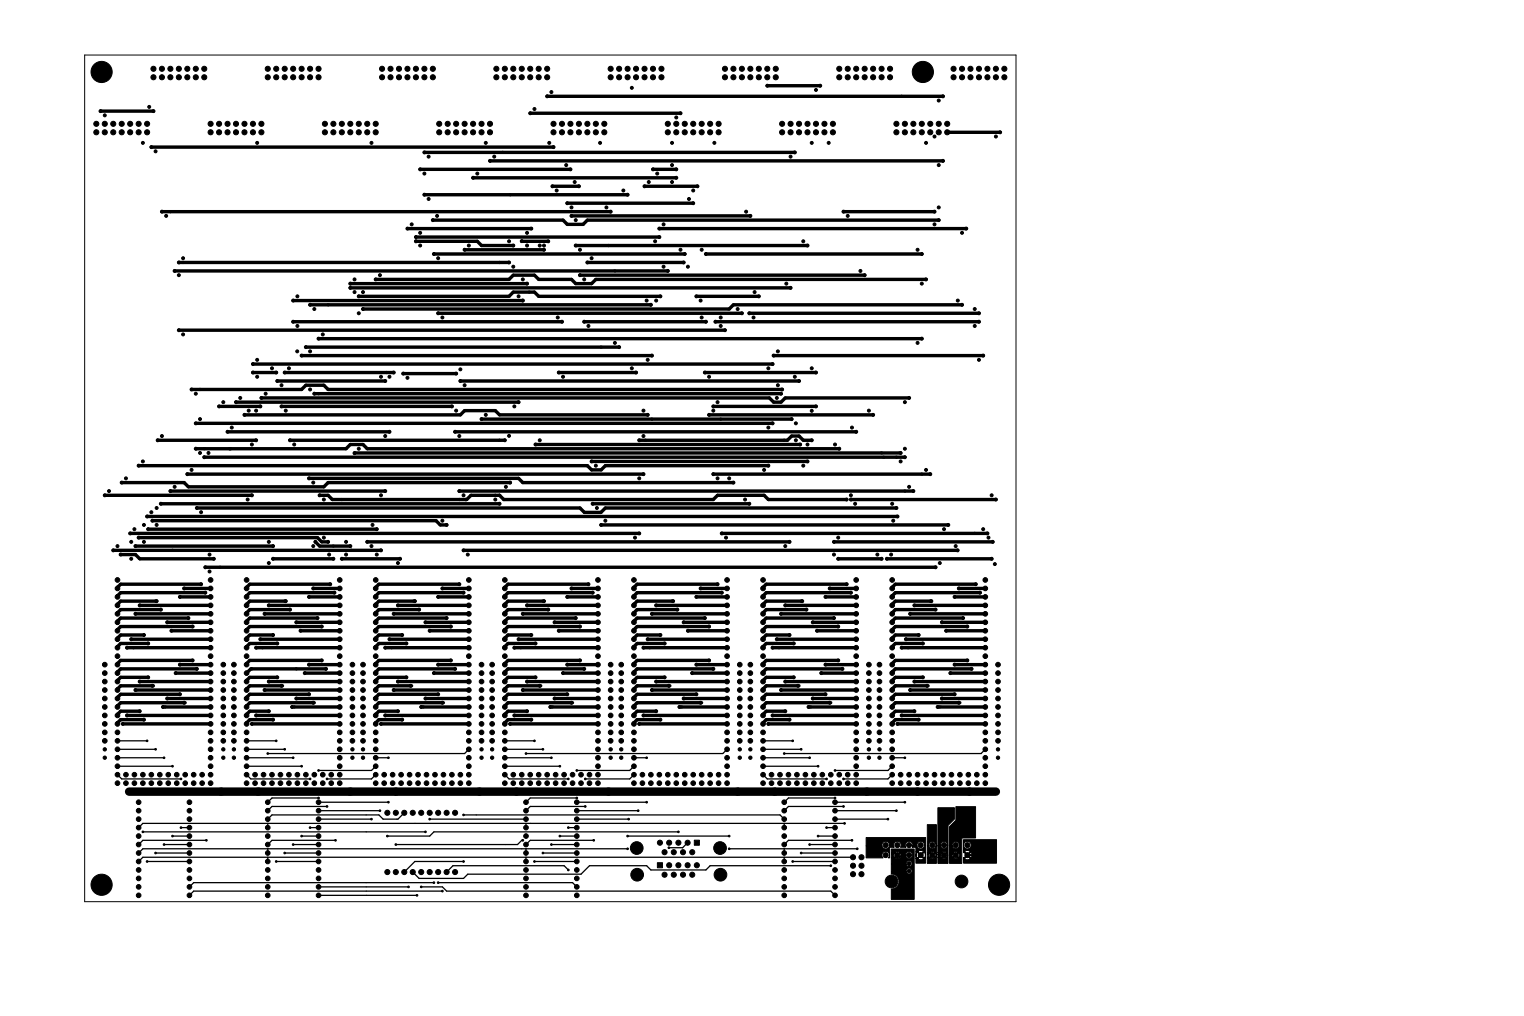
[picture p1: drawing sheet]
<svg xmlns="http://www.w3.org/2000/svg" width="457mm" height="305mm" viewBox="0 0 457 305" stroke-linecap="round" stroke-linejoin="round" font-family="sans-serif">
<path d="M25.4 16.5h279.4v254h-279.4zM269.2 256.5v5.1l2.6 2.6v4.1M279.7 248.9v2.2l-1.3 1.3v2.6l1.3 1.2v.3M283.2 245.1v4.1l-1.3 1.3v4.5l1.3 1.2v.3M290.5 247.3v2.6h-2.5v5.4l-1.3 1.2" fill="none" stroke="#000" stroke-width=".3"/>
<g fill="#000" stroke="#000" stroke-width=".3">
<path d="M208.3 252.1h1.5v1.5h-1.5zM259.8 251.3h17.9v7.7h-2.9v-1.5h.6a1.05 1.05 0 0 0 1.5 .3l.1-.3-.8-.8-.8 .8h-.6v-1.2l.2 1h.2l.8-.8h.4l.8 .8a.92 .92 0 0 0 0-1.6l-.8 .8h-.4l-.8-.8-.4 .6v-.7h.6l.8 .8 .8-.8a1.05 1.05 0 0 0-1.5-.3l-.1 .3h-.6l-.1-1.4h-1l.1-.4h1.3a1.15 1.15 0 0 0 1.8 .7 1.15 1.15 0 0 0 0-1.9 1.15 1.15 0 0 0-1.8 .7v.5h-1.3a1.15 1.15 0 0 0-1.3-1.4 1.15 1.15 0 0 0-.7 1.8h-1.6a1.15 1.15 0 0 0-1-1.8 1.15 1.15 0 0 0-.9 1.8l-1.4 .1v3.1h-.4a1.14 1.14 0 0 0 0-1.7 1.14 1.14 0 0 0-1.6 0 1.14 1.14 0 0 0 0 1.7h-5.1v-3.6h4.8a1.15 1.15 0 0 0 1.8 .7 1.15 1.15 0 0 0 0-1.9 1.15 1.15 0 0 0-1.8 .7v.5h-4.8zM278.2 247.4h2.7v11.6h-2.7v-1.7h.8a.83 .83 0 0 0 1.4 0l-.7-.7-.7 .7h-.8v-1h.4l.4 .9 .6-.7 .9 .7a.83 .83 0 0 0 0-1.3l-.7 .6-.8-.6-.4 .4h-.4v-.5h.8l.7 .7 .7-.7a.83 .83 0 0 0-1.4 0h-.8v-2h.4a1.09 1.09 0 0 0 1.7 .6 1.09 1.09 0 0 0 0-1.8 1.09 1.09 0 0 0-1.7 .7v.5h-.4zM281.4 242.3h4.9v3.4l-1.9 2v11.3h-3v-1.7h1.1a.83 .83 0 0 0 1.4 0l-.7-.7-.7 .7h-1.1v-1h.7l.4 .9 .6-.7 .9 .7a.83 .83 0 0 0 0-1.3l-.7 .6-.8-.6-.4 .4h-.7v-.5h1.1l.7 .7 .7-.7a.83 .83 0 0 0-1.4 0h-1.1v-2h.7a1.09 1.09 0 0 0 1.7 .6 1.09 1.09 0 0 0 0-1.8 1.09 1.09 0 0 0-1.7 .7v.5h-.7zM286.8 242h5.9v9.4h-4.2v7.6h-3.6v-1.7h1.1a.83 .83 0 0 0 1.4 0l-.7-.7-.7 .7h-1.1v-1h.7l.4 .9 .6-.7 .9 .7a.83 .83 0 0 0 0-1.3l-.7 .6-.8-.6-.4 .4h-.7v-.5h1.1l.7 .7 .7-.7a.83 .83 0 0 0-1.4 0h-1.1v-2h.7a1.09 1.09 0 0 0 1.7 .6 1.09 1.09 0 0 0 0-1.8 1.09 1.09 0 0 0-1.7 .7v.5h-.7v-5.8l1.9-1.9zM289.1 251.9h9.9v7.1h-9.9v-1.5h.3a1.05 1.05 0 0 0 1.5 .3l.1-.3-.8-.8-.8 .8h-.3v-.2h.1l.8-.8h.4l.8 .8a1.04 1.04 0 0 0 .2-1.5l-.2-.1-.8 .8h-.4l-.8-.8-.1 .1v-.2h.3l.8 .8 .8-.8a1.05 1.05 0 0 0-1.5-.3l-.1 .3h-.3v-1.8a1.15 1.15 0 0 0 1.7 .8 1.15 1.15 0 0 0 .1-1.9 1.15 1.15 0 0 0-1.8 .6v.5zM197.2 258.8h1.5v1.5h-1.5zM267.4 254.7h6.9v15.1h-6.9v-3.1a2.22 2.22 0 0 0 2.3-2.2 2.22 2.22 0 0 0-2.3-2.3v-.7h4.4a.91 .91 0 0 0 1.4 .6 .91 .91 0 0 0 0-1.6 .91 .91 0 0 0-1.4 .6v.4h-4.4v-2.2h4.4a.91 .91 0 0 0 1.4 .5 .91 .91 0 0 0 0-1.5 .91 .91 0 0 0-1.4 .6v.4h-4.4v-2h1.1a.83 .83 0 0 0 1.4 0l-.7-.7-.7 .7h-1.1v-1h.7l.4 .9 .6-.7 .9 .7 .3-.4h1.3a1.09 1.09 0 0 0 1.7 .6 1.09 1.09 0 0 0 0-1.8 1.09 1.09 0 0 0-1.7 .7v.5h-1.3l-.3-.9-.7 .6-.8-.6-.4 .4h-.7v-.5h1.1l.7 .7 .7-.7a.83 .83 0 0 0-1.4 0h-1.1z"/>
<circle cx="28.9" cy="37.1" r=".76"/>
<circle cx="28.9" cy="39.7" r=".76"/>
<circle cx="30.2" cy="33.3" r=".44"/>
<circle cx="30.5" cy="21.6" r="3.2"/>
<circle cx="31.4" cy="39.7" r=".76"/>
<circle cx="31.4" cy="37.1" r=".76"/>
<circle cx="31.4" cy="34.6" r=".44"/>
<circle cx="34" cy="39.7" r=".76"/>
<circle cx="34" cy="37.1" r=".76"/>
<circle cx="36.5" cy="39.7" r=".76"/>
<circle cx="36.5" cy="37.1" r=".76"/>
<circle cx="39.1" cy="39.7" r=".76"/>
<circle cx="39.1" cy="37.1" r=".76"/>
<circle cx="41.6" cy="37.1" r=".76"/>
<circle cx="41.6" cy="39.7" r=".76"/>
<circle cx="44.1" cy="39.7" r=".76"/>
<circle cx="44.1" cy="37.1" r=".76"/>
<circle cx="44.8" cy="32.1" r=".44"/>
<circle cx="46" cy="23.2" r=".76"/>
<circle cx="46" cy="20.6" r=".76"/>
<circle cx="46" cy="33.3" r=".44"/>
<circle cx="48.6" cy="23.2" r=".76"/>
<circle cx="48.6" cy="20.6" r=".76"/>
<circle cx="51.1" cy="20.6" r=".76"/>
<circle cx="51.1" cy="23.2" r=".76"/>
<circle cx="53.7" cy="20.6" r=".76"/>
<circle cx="53.7" cy="23.2" r=".76"/>
<circle cx="56.2" cy="20.6" r=".76"/>
<circle cx="56.2" cy="23.2" r=".76"/>
<circle cx="58.7" cy="23.2" r=".76"/>
<circle cx="58.7" cy="20.6" r=".76"/>
<circle cx="61.3" cy="23.2" r=".76"/>
<circle cx="61.3" cy="20.6" r=".76"/>
<circle cx="63.2" cy="39.7" r=".76"/>
<circle cx="63.2" cy="37.1" r=".76"/>
<circle cx="65.7" cy="37.1" r=".76"/>
<circle cx="65.7" cy="39.7" r=".76"/>
<circle cx="68.3" cy="37.1" r=".76"/>
<circle cx="68.3" cy="39.7" r=".76"/>
<circle cx="70.8" cy="39.7" r=".76"/>
<circle cx="70.8" cy="37.1" r=".76"/>
<circle cx="73.3" cy="39.7" r=".76"/>
<circle cx="73.3" cy="37.1" r=".76"/>
<circle cx="75.9" cy="37.1" r=".76"/>
<circle cx="75.9" cy="39.7" r=".76"/>
<circle cx="78.4" cy="39.7" r=".76"/>
<circle cx="78.4" cy="37.1" r=".76"/>
<circle cx="80.3" cy="20.6" r=".76"/>
<circle cx="80.3" cy="23.2" r=".76"/>
<circle cx="82.9" cy="23.2" r=".76"/>
<circle cx="82.9" cy="20.6" r=".76"/>
<circle cx="85.4" cy="20.6" r=".76"/>
<circle cx="85.4" cy="23.2" r=".76"/>
<circle cx="87.9" cy="23.2" r=".76"/>
<circle cx="87.9" cy="20.6" r=".76"/>
<circle cx="90.5" cy="20.6" r=".76"/>
<circle cx="90.5" cy="23.2" r=".76"/>
<circle cx="93" cy="23.2" r=".76"/>
<circle cx="93" cy="20.6" r=".76"/>
<circle cx="95.6" cy="23.2" r=".76"/>
<circle cx="95.6" cy="20.6" r=".76"/>
<circle cx="97.5" cy="39.7" r=".76"/>
<circle cx="97.5" cy="37.1" r=".76"/>
<circle cx="100" cy="39.7" r=".76"/>
<circle cx="100" cy="37.1" r=".76"/>
<circle cx="102.6" cy="39.7" r=".76"/>
<circle cx="102.6" cy="37.1" r=".76"/>
<circle cx="105.1" cy="39.7" r=".76"/>
<circle cx="105.1" cy="37.1" r=".76"/>
<circle cx="107.6" cy="39.7" r=".76"/>
<circle cx="107.6" cy="37.1" r=".76"/>
<circle cx="110.2" cy="37.1" r=".76"/>
<circle cx="110.2" cy="39.7" r=".76"/>
<circle cx="112.7" cy="37.1" r=".76"/>
<circle cx="112.7" cy="39.7" r=".76"/>
<circle cx="114.6" cy="23.2" r=".76"/>
<circle cx="114.6" cy="20.6" r=".76"/>
<circle cx="117.2" cy="20.6" r=".76"/>
<circle cx="117.2" cy="23.2" r=".76"/>
<circle cx="119.7" cy="20.6" r=".76"/>
<circle cx="119.7" cy="23.2" r=".76"/>
<circle cx="122.2" cy="20.6" r=".76"/>
<circle cx="122.2" cy="23.2" r=".76"/>
<circle cx="124.8" cy="20.6" r=".76"/>
<circle cx="124.8" cy="23.2" r=".76"/>
<circle cx="127.3" cy="20.6" r=".76"/>
<circle cx="127.3" cy="23.2" r=".76"/>
<circle cx="129.9" cy="20.6" r=".76"/>
<circle cx="129.9" cy="23.2" r=".76"/>
<circle cx="131.8" cy="37.1" r=".76"/>
<circle cx="131.8" cy="39.7" r=".76"/>
<circle cx="134.3" cy="37.1" r=".76"/>
<circle cx="134.3" cy="39.7" r=".76"/>
<circle cx="136.8" cy="37.1" r=".76"/>
<circle cx="136.8" cy="39.7" r=".76"/>
<circle cx="139.4" cy="39.7" r=".76"/>
<circle cx="139.4" cy="37.1" r=".76"/>
<circle cx="141.9" cy="37.1" r=".76"/>
<circle cx="141.9" cy="39.7" r=".76"/>
<circle cx="144.5" cy="37.1" r=".76"/>
<circle cx="144.5" cy="39.7" r=".76"/>
<circle cx="147" cy="37.1" r=".76"/>
<circle cx="147" cy="39.7" r=".76"/>
<circle cx="148.9" cy="23.2" r=".76"/>
<circle cx="148.9" cy="20.6" r=".76"/>
<circle cx="151.4" cy="23.2" r=".76"/>
<circle cx="151.4" cy="20.6" r=".76"/>
<circle cx="154" cy="23.2" r=".76"/>
<circle cx="154" cy="20.6" r=".76"/>
<circle cx="156.5" cy="23.2" r=".76"/>
<circle cx="156.5" cy="20.6" r=".76"/>
<circle cx="159.1" cy="23.2" r=".76"/>
<circle cx="159.1" cy="20.6" r=".76"/>
<circle cx="159.1" cy="34" r=".44"/>
<circle cx="160.3" cy="32.7" r=".44"/>
<circle cx="161.6" cy="23.2" r=".76"/>
<circle cx="161.6" cy="20.6" r=".76"/>
<circle cx="164.1" cy="23.2" r=".76"/>
<circle cx="164.1" cy="20.6" r=".76"/>
<circle cx="164.1" cy="28.9" r=".44"/>
<circle cx="165.4" cy="27.6" r=".44"/>
<circle cx="166.1" cy="37.1" r=".76"/>
<circle cx="166.1" cy="39.7" r=".76"/>
<circle cx="168.6" cy="37.1" r=".76"/>
<circle cx="168.6" cy="39.7" r=".76"/>
<circle cx="171.1" cy="37.1" r=".76"/>
<circle cx="171.1" cy="39.7" r=".76"/>
<circle cx="173.7" cy="37.1" r=".76"/>
<circle cx="173.7" cy="39.7" r=".76"/>
<circle cx="176.2" cy="39.7" r=".76"/>
<circle cx="176.2" cy="37.1" r=".76"/>
<circle cx="178.8" cy="37.1" r=".76"/>
<circle cx="178.8" cy="39.7" r=".76"/>
<circle cx="181.3" cy="37.1" r=".76"/>
<circle cx="181.3" cy="39.7" r=".76"/>
<circle cx="183.2" cy="23.2" r=".76"/>
<circle cx="183.2" cy="20.6" r=".76"/>
<circle cx="185.7" cy="23.2" r=".76"/>
<circle cx="185.7" cy="20.6" r=".76"/>
<circle cx="188.3" cy="23.2" r=".76"/>
<circle cx="188.3" cy="20.6" r=".76"/>
<circle cx="189.5" cy="26.4" r=".44"/>
<circle cx="190.8" cy="23.2" r=".76"/>
<circle cx="190.8" cy="20.6" r=".76"/>
<circle cx="193.4" cy="20.6" r=".76"/>
<circle cx="193.4" cy="23.2" r=".76"/>
<circle cx="195.9" cy="20.6" r=".76"/>
<circle cx="195.9" cy="23.2" r=".76"/>
<circle cx="198.4" cy="23.2" r=".76"/>
<circle cx="198.4" cy="20.6" r=".76"/>
<circle cx="200.3" cy="39.7" r=".76"/>
<circle cx="200.3" cy="37.1" r=".76"/>
<circle cx="202.9" cy="37.1" r=".76"/>
<circle cx="202.9" cy="39.7" r=".76"/>
<circle cx="202.9" cy="35.2" r=".44"/>
<circle cx="204.2" cy="34" r=".44"/>
<circle cx="205.4" cy="37.1" r=".76"/>
<circle cx="205.4" cy="39.7" r=".76"/>
<circle cx="208" cy="37.1" r=".76"/>
<circle cx="208" cy="39.7" r=".76"/>
<circle cx="210.5" cy="37.1" r=".76"/>
<circle cx="210.5" cy="39.7" r=".76"/>
<circle cx="213" cy="39.7" r=".76"/>
<circle cx="213" cy="37.1" r=".76"/>
<circle cx="215.6" cy="37.1" r=".76"/>
<circle cx="215.6" cy="39.7" r=".76"/>
<circle cx="217.5" cy="23.2" r=".76"/>
<circle cx="217.5" cy="20.6" r=".76"/>
<circle cx="220" cy="20.6" r=".76"/>
<circle cx="220" cy="23.2" r=".76"/>
<circle cx="222.6" cy="23.2" r=".76"/>
<circle cx="222.6" cy="20.6" r=".76"/>
<circle cx="225.1" cy="20.6" r=".76"/>
<circle cx="225.1" cy="23.2" r=".76"/>
<circle cx="227.6" cy="23.2" r=".76"/>
<circle cx="227.6" cy="20.6" r=".76"/>
<circle cx="230.2" cy="20.6" r=".76"/>
<circle cx="230.2" cy="23.2" r=".76"/>
<circle cx="230.2" cy="25.7" r=".44"/>
<circle cx="232.7" cy="23.2" r=".76"/>
<circle cx="232.7" cy="20.6" r=".76"/>
<circle cx="234.6" cy="39.7" r=".76"/>
<circle cx="234.6" cy="37.1" r=".76"/>
<circle cx="237.2" cy="39.7" r=".76"/>
<circle cx="237.2" cy="37.1" r=".76"/>
<circle cx="239.7" cy="39.7" r=".76"/>
<circle cx="239.7" cy="37.1" r=".76"/>
<circle cx="242.3" cy="37.1" r=".76"/>
<circle cx="242.3" cy="39.7" r=".76"/>
<circle cx="244.8" cy="37.1" r=".76"/>
<circle cx="244.8" cy="39.7" r=".76"/>
<circle cx="244.8" cy="27" r=".44"/>
<circle cx="246.1" cy="25.7" r=".44"/>
<circle cx="247.3" cy="39.7" r=".76"/>
<circle cx="247.3" cy="37.1" r=".76"/>
<circle cx="249.9" cy="39.7" r=".76"/>
<circle cx="249.9" cy="37.1" r=".76"/>
<circle cx="251.8" cy="20.6" r=".76"/>
<circle cx="251.8" cy="23.2" r=".76"/>
<circle cx="254.3" cy="20.6" r=".76"/>
<circle cx="254.3" cy="23.2" r=".76"/>
<circle cx="256.9" cy="20.6" r=".76"/>
<circle cx="256.9" cy="23.2" r=".76"/>
<circle cx="259.4" cy="20.6" r=".76"/>
<circle cx="259.4" cy="23.2" r=".76"/>
<circle cx="261.9" cy="23.2" r=".76"/>
<circle cx="261.9" cy="20.6" r=".76"/>
<circle cx="264.5" cy="20.6" r=".76"/>
<circle cx="264.5" cy="23.2" r=".76"/>
<circle cx="267" cy="20.6" r=".76"/>
<circle cx="267" cy="23.2" r=".76"/>
<circle cx="268.9" cy="39.7" r=".76"/>
<circle cx="268.9" cy="37.1" r=".76"/>
<circle cx="271.5" cy="37.1" r=".76"/>
<circle cx="271.5" cy="39.7" r=".76"/>
<circle cx="274" cy="37.1" r=".76"/>
<circle cx="274" cy="39.7" r=".76"/>
<circle cx="276.5" cy="37.1" r=".76"/>
<circle cx="276.5" cy="39.7" r=".76"/>
<circle cx="276.9" cy="21.6" r="3.2"/>
<circle cx="279.1" cy="39.7" r=".76"/>
<circle cx="279.1" cy="37.1" r=".76"/>
<circle cx="281.6" cy="39.7" r=".76"/>
<circle cx="281.6" cy="37.1" r=".76"/>
<circle cx="281.6" cy="30.2" r=".44"/>
<circle cx="282.9" cy="28.9" r=".44"/>
<circle cx="284.2" cy="39.7" r=".76"/>
<circle cx="284.2" cy="37.1" r=".76"/>
<circle cx="286.1" cy="23.2" r=".76"/>
<circle cx="286.1" cy="20.6" r=".76"/>
<circle cx="288.6" cy="23.2" r=".76"/>
<circle cx="288.6" cy="20.6" r=".76"/>
<circle cx="291.1" cy="20.6" r=".76"/>
<circle cx="291.1" cy="23.2" r=".76"/>
<circle cx="293.7" cy="23.2" r=".76"/>
<circle cx="293.7" cy="20.6" r=".76"/>
<circle cx="296.2" cy="20.6" r=".76"/>
<circle cx="296.2" cy="23.2" r=".76"/>
<circle cx="298.8" cy="23.2" r=".76"/>
<circle cx="298.8" cy="20.6" r=".76"/>
<circle cx="300" cy="39.7" r=".44"/>
<circle cx="301.3" cy="20.6" r=".76"/>
<circle cx="301.3" cy="23.2" r=".76"/>
<circle cx="42.9" cy="42.9" r=".44"/>
<circle cx="45.4" cy="44.1" r=".44"/>
<circle cx="46.7" cy="45.4" r=".44"/>
<circle cx="77.2" cy="42.9" r=".44"/>
<circle cx="111.4" cy="42.9" r=".44"/>
<circle cx="126" cy="50.8" r=".44"/>
<circle cx="127.3" cy="52.1" r=".44"/>
<circle cx="127.3" cy="58.4" r=".44"/>
<circle cx="127.3" cy="45.7" r=".44"/>
<circle cx="128.6" cy="59.7" r=".44"/>
<circle cx="128.6" cy="47" r=".44"/>
<circle cx="141.9" cy="53.3" r=".44"/>
<circle cx="143.2" cy="52.1" r=".44"/>
<circle cx="145.7" cy="42.9" r=".44"/>
<circle cx="147" cy="48.3" r=".44"/>
<circle cx="148.3" cy="47" r=".44"/>
<circle cx="164.8" cy="42.9" r=".44"/>
<circle cx="165.7" cy="55.9" r=".44"/>
<circle cx="166.1" cy="44.1" r=".44"/>
<circle cx="167" cy="57.2" r=".44"/>
<circle cx="169.9" cy="49.5" r=".44"/>
<circle cx="171.1" cy="50.8" r=".44"/>
<circle cx="172.4" cy="54.6" r=".44"/>
<circle cx="173.7" cy="55.9" r=".44"/>
<circle cx="180" cy="42.9" r=".44"/>
<circle cx="187" cy="57.2" r=".44"/>
<circle cx="188.3" cy="58.4" r=".44"/>
<circle cx="193.4" cy="55.9" r=".44"/>
<circle cx="194.6" cy="54.6" r=".44"/>
<circle cx="195.9" cy="50.8" r=".44"/>
<circle cx="197.2" cy="52.1" r=".44"/>
<circle cx="201.6" cy="54.6" r=".44"/>
<circle cx="201.6" cy="49.5" r=".44"/>
<circle cx="201.6" cy="42.9" r=".44"/>
<circle cx="202.9" cy="53.3" r=".44"/>
<circle cx="202.9" cy="50.8" r=".44"/>
<circle cx="206.7" cy="59.7" r=".44"/>
<circle cx="208" cy="57.2" r=".44"/>
<circle cx="209.2" cy="55.9" r=".44"/>
<circle cx="214.3" cy="42.9" r=".44"/>
<circle cx="237.2" cy="47" r=".44"/>
<circle cx="238.4" cy="45.7" r=".44"/>
<circle cx="243.5" cy="42.9" r=".44"/>
<circle cx="248.6" cy="42.9" r=".44"/>
<circle cx="277.8" cy="42.9" r=".44"/>
<circle cx="280.4" cy="41" r=".44"/>
<circle cx="281.6" cy="49.5" r=".44"/>
<circle cx="282.9" cy="48.3" r=".44"/>
<circle cx="298.8" cy="41" r=".44"/>
<circle cx="48.6" cy="63.5" r=".44"/>
<circle cx="49.8" cy="64.8" r=".44"/>
<circle cx="53.7" cy="78.7" r=".44"/>
<circle cx="54.9" cy="77.5" r=".44"/>
<circle cx="122.2" cy="68.6" r=".44"/>
<circle cx="123.5" cy="67.3" r=".44"/>
<circle cx="124.8" cy="71.1" r=".44"/>
<circle cx="124.8" cy="72.4" r=".44"/>
<circle cx="126" cy="69.9" r=".44"/>
<circle cx="126" cy="73.7" r=".44"/>
<circle cx="129.9" cy="66" r=".44"/>
<circle cx="130.2" cy="76.2" r=".44"/>
<circle cx="131.1" cy="64.8" r=".44"/>
<circle cx="131.4" cy="77.5" r=".44"/>
<circle cx="139.4" cy="74.9" r=".44"/>
<circle cx="140.7" cy="73.7" r=".44"/>
<circle cx="152.7" cy="72.4" r=".44"/>
<circle cx="152.7" cy="78.7" r=".44"/>
<circle cx="154" cy="73.7" r=".44"/>
<circle cx="156.5" cy="72.3" r=".44"/>
<circle cx="158.1" cy="73.7" r=".44"/>
<circle cx="158.1" cy="69.9" r=".44"/>
<circle cx="159.4" cy="68.6" r=".44"/>
<circle cx="161.9" cy="73.7" r=".44"/>
<circle cx="163.2" cy="74.9" r=".44"/>
<circle cx="163.2" cy="73.7" r=".44"/>
<circle cx="164.5" cy="72.4" r=".44"/>
<circle cx="170.2" cy="61" r=".44"/>
<circle cx="171.5" cy="62.2" r=".44"/>
<circle cx="171.5" cy="64.8" r=".44"/>
<circle cx="172.7" cy="66" r=".44"/>
<circle cx="172.7" cy="73.7" r=".44"/>
<circle cx="174" cy="74.9" r=".44"/>
<circle cx="176.2" cy="78.7" r=".44"/>
<circle cx="177.5" cy="77.5" r=".44"/>
<circle cx="181.9" cy="62.2" r=".44"/>
<circle cx="183.2" cy="63.5" r=".44"/>
<circle cx="196.5" cy="72.4" r=".44"/>
<circle cx="197.8" cy="71.1" r=".44"/>
<circle cx="197.8" cy="68.6" r=".44"/>
<circle cx="199.1" cy="67.3" r=".44"/>
<circle cx="204.2" cy="74.9" r=".44"/>
<circle cx="205.1" cy="78.7" r=".44"/>
<circle cx="205.4" cy="76.2" r=".44"/>
<circle cx="208" cy="61" r=".44"/>
<circle cx="210.5" cy="74.9" r=".44"/>
<circle cx="211.8" cy="76.2" r=".44"/>
<circle cx="223.8" cy="63.5" r=".44"/>
<circle cx="225.1" cy="64.8" r=".44"/>
<circle cx="241" cy="72.4" r=".44"/>
<circle cx="242.3" cy="73.7" r=".44"/>
<circle cx="253" cy="63.5" r=".44"/>
<circle cx="254.3" cy="64.8" r=".44"/>
<circle cx="275.3" cy="74.9" r=".44"/>
<circle cx="276.5" cy="76.2" r=".44"/>
<circle cx="280.4" cy="67.3" r=".44"/>
<circle cx="280.4" cy="63.5" r=".44"/>
<circle cx="281.6" cy="62.2" r=".44"/>
<circle cx="281.6" cy="66" r=".44"/>
<circle cx="288.6" cy="69.9" r=".44"/>
<circle cx="289.9" cy="68.6" r=".44"/>
<circle cx="52.4" cy="81.3" r=".44"/>
<circle cx="53.7" cy="99.1" r=".44"/>
<circle cx="53.7" cy="82.6" r=".44"/>
<circle cx="87.9" cy="96.5" r=".44"/>
<circle cx="87.9" cy="90.2" r=".44"/>
<circle cx="89.2" cy="88.9" r=".44"/>
<circle cx="89.2" cy="97.8" r=".44"/>
<circle cx="93" cy="91.4" r=".44"/>
<circle cx="94.3" cy="92.7" r=".44"/>
<circle cx="105.1" cy="86.4" r=".44"/>
<circle cx="105.1" cy="85.1" r=".44"/>
<circle cx="106.4" cy="83.8" r=".44"/>
<circle cx="106.4" cy="87.6" r=".44"/>
<circle cx="107.6" cy="88.9" r=".44"/>
<circle cx="107.6" cy="94" r=".44"/>
<circle cx="108.9" cy="92.7" r=".44"/>
<circle cx="108.9" cy="87.6" r=".44"/>
<circle cx="112.7" cy="83.8" r=".44"/>
<circle cx="114" cy="82.6" r=".44"/>
<circle cx="131.4" cy="94" r=".44"/>
<circle cx="132.7" cy="95.3" r=".44"/>
<circle cx="154" cy="80" r=".44"/>
<circle cx="155.6" cy="88.9" r=".44"/>
<circle cx="156.8" cy="90.2" r=".44"/>
<circle cx="156.8" cy="83.8" r=".44"/>
<circle cx="158.1" cy="85.1" r=".44"/>
<circle cx="167.3" cy="95.3" r=".44"/>
<circle cx="168.6" cy="96.5" r=".44"/>
<circle cx="174" cy="82.6" r=".44"/>
<circle cx="175.3" cy="83.8" r=".44"/>
<circle cx="175.3" cy="96.5" r=".44"/>
<circle cx="176.5" cy="97.8" r=".44"/>
<circle cx="194" cy="90.2" r=".44"/>
<circle cx="195.3" cy="91.4" r=".44"/>
<circle cx="196.9" cy="90.2" r=".44"/>
<circle cx="198.1" cy="88.9" r=".44"/>
<circle cx="199.1" cy="80" r=".44"/>
<circle cx="200.3" cy="81.3" r=".44"/>
<circle cx="206.4" cy="80" r=".44"/>
<circle cx="208.9" cy="88.9" r=".44"/>
<circle cx="210.2" cy="90.2" r=".44"/>
<circle cx="210.5" cy="95.3" r=".44"/>
<circle cx="211.8" cy="96.5" r=".44"/>
<circle cx="214.6" cy="96.5" r=".44"/>
<circle cx="216.2" cy="97.8" r=".44"/>
<circle cx="216.2" cy="95.3" r=".44"/>
<circle cx="217.5" cy="99.1" r=".44"/>
<circle cx="221.3" cy="92.7" r=".44"/>
<circle cx="222.6" cy="94" r=".44"/>
<circle cx="224.8" cy="94" r=".44"/>
<circle cx="226.1" cy="95.3" r=".44"/>
<circle cx="226.4" cy="87.6" r=".44"/>
<circle cx="227.6" cy="88.9" r=".44"/>
<circle cx="235.9" cy="85.1" r=".44"/>
<circle cx="237.2" cy="86.4" r=".44"/>
<circle cx="258.1" cy="81.3" r=".44"/>
<circle cx="259.4" cy="82.6" r=".44"/>
<circle cx="276.5" cy="85.1" r=".44"/>
<circle cx="277.8" cy="83.8" r=".44"/>
<circle cx="287.3" cy="90.2" r=".44"/>
<circle cx="288.6" cy="91.4" r=".44"/>
<circle cx="292.4" cy="97.8" r=".44"/>
<circle cx="292.4" cy="92.7" r=".44"/>
<circle cx="293.7" cy="94" r=".44"/>
<circle cx="293.7" cy="96.5" r=".44"/>
<circle cx="54.9" cy="100.3" r=".44"/>
<circle cx="57.5" cy="116.8" r=".44"/>
<circle cx="58.7" cy="118.1" r=".44"/>
<circle cx="72.1" cy="119.4" r=".44"/>
<circle cx="75.9" cy="111.8" r=".44"/>
<circle cx="75.9" cy="109.2" r=".44"/>
<circle cx="77.2" cy="113" r=".44"/>
<circle cx="77.2" cy="108" r=".44"/>
<circle cx="78.4" cy="119.4" r=".44"/>
<circle cx="79.7" cy="118.1" r=".44"/>
<circle cx="81.6" cy="110.5" r=".44"/>
<circle cx="82.9" cy="111.8" r=".44"/>
<circle cx="83.2" cy="114.3" r=".44"/>
<circle cx="84.5" cy="115.6" r=".44"/>
<circle cx="85.4" cy="111.8" r=".44"/>
<circle cx="86.7" cy="110.5" r=".44"/>
<circle cx="89.2" cy="105.4" r=".44"/>
<circle cx="90.5" cy="106.7" r=".44"/>
<circle cx="91.8" cy="104.1" r=".44"/>
<circle cx="93" cy="105.4" r=".44"/>
<circle cx="93" cy="116.8" r=".44"/>
<circle cx="94.3" cy="118.1" r=".44"/>
<circle cx="95.6" cy="101.6" r=".44"/>
<circle cx="96.8" cy="100.3" r=".44"/>
<circle cx="114.3" cy="113" r=".44"/>
<circle cx="115.6" cy="114.3" r=".44"/>
<circle cx="116.8" cy="113" r=".44"/>
<circle cx="118.1" cy="111.8" r=".44"/>
<circle cx="121" cy="112.1" r=".44"/>
<circle cx="122.2" cy="113.3" r=".44"/>
<circle cx="136.8" cy="112.1" r=".44"/>
<circle cx="138.1" cy="114.3" r=".44"/>
<circle cx="138.1" cy="110.8" r=".44"/>
<circle cx="139.4" cy="115.6" r=".44"/>
<circle cx="167.6" cy="111.8" r=".44"/>
<circle cx="168.9" cy="113" r=".44"/>
<circle cx="184.5" cy="102.9" r=".44"/>
<circle cx="185.7" cy="104.1" r=".44"/>
<circle cx="189.5" cy="110.5" r=".44"/>
<circle cx="190.8" cy="111.8" r=".44"/>
<circle cx="194.3" cy="108" r=".44"/>
<circle cx="195.6" cy="106.7" r=".44"/>
<circle cx="211.5" cy="111.8" r=".44"/>
<circle cx="212.7" cy="113" r=".44"/>
<circle cx="230.5" cy="110.5" r=".44"/>
<circle cx="231.8" cy="109.2" r=".44"/>
<circle cx="232.1" cy="106.7" r=".44"/>
<circle cx="233" cy="119.4" r=".44"/>
<circle cx="233.4" cy="115.6" r=".44"/>
<circle cx="233.4" cy="105.4" r=".44"/>
<circle cx="234.3" cy="118.1" r=".44"/>
<circle cx="234.6" cy="116.8" r=".44"/>
<circle cx="238.4" cy="113" r=".44"/>
<circle cx="239.7" cy="114.3" r=".44"/>
<circle cx="243.5" cy="110.5" r=".44"/>
<circle cx="244.8" cy="111.8" r=".44"/>
<circle cx="272.7" cy="119.4" r=".44"/>
<circle cx="275.3" cy="102.9" r=".44"/>
<circle cx="276.5" cy="101.6" r=".44"/>
<circle cx="293.7" cy="108" r=".44"/>
<circle cx="295" cy="106.7" r=".44"/>
<circle cx="41.6" cy="139.7" r=".44"/>
<circle cx="42.9" cy="138.4" r=".44"/>
<circle cx="47.3" cy="132.1" r=".44"/>
<circle cx="48.6" cy="130.8" r=".44"/>
<circle cx="58.7" cy="134.6" r=".44"/>
<circle cx="58.7" cy="127" r=".44"/>
<circle cx="60" cy="125.7" r=".44"/>
<circle cx="60" cy="135.9" r=".44"/>
<circle cx="61.3" cy="137.2" r=".44"/>
<circle cx="62.5" cy="135.9" r=".44"/>
<circle cx="65.7" cy="121.9" r=".44"/>
<circle cx="67" cy="120.7" r=".44"/>
<circle cx="68.3" cy="129.5" r=".44"/>
<circle cx="69.5" cy="128.3" r=".44"/>
<circle cx="70.8" cy="120.7" r=".44"/>
<circle cx="73.3" cy="124.5" r=".44"/>
<circle cx="74.6" cy="123.2" r=".44"/>
<circle cx="75.6" cy="133.4" r=".44"/>
<circle cx="76.8" cy="132.1" r=".44"/>
<circle cx="76.8" cy="123.2" r=".44"/>
<circle cx="78.1" cy="121.9" r=".44"/>
<circle cx="84.5" cy="121.9" r=".44"/>
<circle cx="85.7" cy="123.2" r=".44"/>
<circle cx="87" cy="132.1" r=".44"/>
<circle cx="88.3" cy="133.4" r=".44"/>
<circle cx="106.4" cy="135.9" r=".44"/>
<circle cx="107.6" cy="134.6" r=".44"/>
<circle cx="115.6" cy="130.8" r=".44"/>
<circle cx="116.8" cy="129.5" r=".44"/>
<circle cx="135.6" cy="121.9" r=".44"/>
<circle cx="136.5" cy="129.5" r=".44"/>
<circle cx="136.8" cy="123.2" r=".44"/>
<circle cx="137.8" cy="130.8" r=".44"/>
<circle cx="144.5" cy="125.7" r=".44"/>
<circle cx="145.7" cy="124.5" r=".44"/>
<circle cx="151.4" cy="132.1" r=".44"/>
<circle cx="152.7" cy="130.8" r=".44"/>
<circle cx="154.3" cy="121.9" r=".44"/>
<circle cx="155.6" cy="120.7" r=".44"/>
<circle cx="160.7" cy="133.4" r=".44"/>
<circle cx="161.9" cy="132.1" r=".44"/>
<circle cx="177.5" cy="138.4" r=".44"/>
<circle cx="178.8" cy="139.7" r=".44"/>
<circle cx="191.8" cy="132.1" r=".44"/>
<circle cx="193" cy="123.2" r=".44"/>
<circle cx="193" cy="130.8" r=".44"/>
<circle cx="194.3" cy="124.5" r=".44"/>
<circle cx="212.7" cy="124.5" r=".44"/>
<circle cx="214" cy="121.9" r=".44"/>
<circle cx="214" cy="123.2" r=".44"/>
<circle cx="215.3" cy="120.7" r=".44"/>
<circle cx="230.5" cy="139.7" r=".44"/>
<circle cx="230.5" cy="128.3" r=".44"/>
<circle cx="231.8" cy="127" r=".44"/>
<circle cx="237.5" cy="125.7" r=".44"/>
<circle cx="238.8" cy="127" r=".44"/>
<circle cx="238.8" cy="132.1" r=".44"/>
<circle cx="240" cy="133.4" r=".44"/>
<circle cx="241" cy="139.7" r=".44"/>
<circle cx="242.3" cy="138.4" r=".44"/>
<circle cx="242.3" cy="133.4" r=".44"/>
<circle cx="243.5" cy="132.1" r=".44"/>
<circle cx="243.5" cy="123.2" r=".44"/>
<circle cx="244.8" cy="121.9" r=".44"/>
<circle cx="250.5" cy="133.4" r=".44"/>
<circle cx="251.8" cy="134.6" r=".44"/>
<circle cx="255.6" cy="128.3" r=".44"/>
<circle cx="256.9" cy="129.5" r=".44"/>
<circle cx="260.7" cy="123.2" r=".44"/>
<circle cx="261.9" cy="124.5" r=".44"/>
<circle cx="270.2" cy="135.9" r=".44"/>
<circle cx="270.2" cy="138.4" r=".44"/>
<circle cx="271.5" cy="134.6" r=".44"/>
<circle cx="271.5" cy="137.2" r=".44"/>
<circle cx="271.5" cy="120.7" r=".44"/>
<circle cx="31.4" cy="148.6" r=".44"/>
<circle cx="32.7" cy="147.3" r=".44"/>
<circle cx="36.5" cy="144.8" r=".44"/>
<circle cx="37.8" cy="143.5" r=".44"/>
<circle cx="40.3" cy="158.8" r=".44"/>
<circle cx="43.2" cy="157.5" r=".44"/>
<circle cx="44.1" cy="154.9" r=".44"/>
<circle cx="44.5" cy="158.8" r=".44"/>
<circle cx="45.4" cy="153.7" r=".44"/>
<circle cx="45.7" cy="156.2" r=".44"/>
<circle cx="47" cy="152.4" r=".44"/>
<circle cx="47" cy="157.5" r=".44"/>
<circle cx="48.3" cy="151.1" r=".44"/>
<circle cx="51.1" cy="147.3" r=".44"/>
<circle cx="52.4" cy="146.1" r=".44"/>
<circle cx="56.2" cy="142.2" r=".44"/>
<circle cx="57.5" cy="141" r=".44"/>
<circle cx="59.1" cy="152.4" r=".44"/>
<circle cx="60.3" cy="153.7" r=".44"/>
<circle cx="74.3" cy="149.9" r=".44"/>
<circle cx="75.6" cy="148.6" r=".44"/>
<circle cx="92.7" cy="143.5" r=".44"/>
<circle cx="94" cy="144.8" r=".44"/>
<circle cx="95.9" cy="148.6" r=".44"/>
<circle cx="97.2" cy="149.9" r=".44"/>
<circle cx="111.8" cy="157.5" r=".44"/>
<circle cx="113" cy="158.8" r=".44"/>
<circle cx="114.3" cy="148.6" r=".44"/>
<circle cx="115.6" cy="147.3" r=".44"/>
<circle cx="132.7" cy="156.2" r=".44"/>
<circle cx="134" cy="157.5" r=".44"/>
<circle cx="137.8" cy="147.3" r=".44"/>
<circle cx="139.1" cy="148.6" r=".44"/>
<circle cx="148.6" cy="149.9" r=".44"/>
<circle cx="149.9" cy="151.1" r=".44"/>
<circle cx="151.8" cy="146.1" r=".44"/>
<circle cx="153" cy="144.8" r=".44"/>
<circle cx="177.8" cy="151.1" r=".44"/>
<circle cx="179.1" cy="152.4" r=".44"/>
<circle cx="180.3" cy="157.5" r=".44"/>
<circle cx="181.6" cy="156.2" r=".44"/>
<circle cx="191.8" cy="143.5" r=".44"/>
<circle cx="193" cy="142.2" r=".44"/>
<circle cx="214" cy="142.2" r=".44"/>
<circle cx="215.3" cy="143.5" r=".44"/>
<circle cx="218.8" cy="143.5" r=".44"/>
<circle cx="220" cy="144.8" r=".44"/>
<circle cx="223.5" cy="149.9" r=".44"/>
<circle cx="224.8" cy="151.1" r=".44"/>
<circle cx="229.2" cy="141" r=".44"/>
<circle cx="254" cy="149.9" r=".44"/>
<circle cx="255.3" cy="149.9" r=".44"/>
<circle cx="255.3" cy="148.6" r=".44"/>
<circle cx="256.5" cy="151.1" r=".44"/>
<circle cx="267.7" cy="151.1" r=".44"/>
<circle cx="268" cy="156.2" r=".44"/>
<circle cx="268.9" cy="152.4" r=".44"/>
<circle cx="269.2" cy="154.9" r=".44"/>
<circle cx="272.7" cy="146.1" r=".44"/>
<circle cx="274" cy="147.3" r=".44"/>
<circle cx="277.8" cy="141" r=".44"/>
<circle cx="279.1" cy="142.2" r=".44"/>
<circle cx="283.2" cy="158.8" r=".44"/>
<circle cx="284.5" cy="157.5" r=".44"/>
<circle cx="295" cy="158.8" r=".44"/>
<circle cx="297.5" cy="148.6" r=".44"/>
<circle cx="298.8" cy="149.9" r=".44"/>
<circle cx="34" cy="165.1" r=".44"/>
<circle cx="35.2" cy="176.5" r=".7"/>
<circle cx="35.2" cy="174" r=".7"/>
<circle cx="35.2" cy="179.1" r=".7"/>
<circle cx="35.2" cy="163.8" r=".44"/>
<circle cx="36.2" cy="166.4" r=".44"/>
<circle cx="39.1" cy="160" r=".44"/>
<circle cx="39.4" cy="162.6" r=".44"/>
<circle cx="39.4" cy="167.6" r=".44"/>
<circle cx="40.6" cy="163.8" r=".44"/>
<circle cx="41.6" cy="161.3" r=".44"/>
<circle cx="43.2" cy="162.6" r=".44"/>
<circle cx="54" cy="179.1" r=".44"/>
<circle cx="55.2" cy="176.5" r=".44"/>
<circle cx="60.3" cy="175.3" r=".44"/>
<circle cx="61.6" cy="170.2" r=".44"/>
<circle cx="61.6" cy="177.8" r=".44"/>
<circle cx="62.9" cy="171.5" r=".44"/>
<circle cx="62.9" cy="166.4" r=".44"/>
<circle cx="63.2" cy="179.1" r=".7"/>
<circle cx="63.2" cy="176.5" r=".7"/>
<circle cx="63.2" cy="174" r=".7"/>
<circle cx="64.1" cy="167.6" r=".44"/>
<circle cx="74" cy="176.5" r=".7"/>
<circle cx="74" cy="174" r=".7"/>
<circle cx="74" cy="179.1" r=".7"/>
<circle cx="80.6" cy="162.6" r=".44"/>
<circle cx="80.6" cy="168.9" r=".44"/>
<circle cx="81.9" cy="167.6" r=".44"/>
<circle cx="81.9" cy="163.8" r=".44"/>
<circle cx="92.7" cy="179.1" r=".44"/>
<circle cx="94" cy="163.8" r=".44"/>
<circle cx="94" cy="176.5" r=".44"/>
<circle cx="94.6" cy="162.6" r=".44"/>
<circle cx="97.2" cy="161.3" r=".44"/>
<circle cx="98.4" cy="162.6" r=".44"/>
<circle cx="98.7" cy="166.4" r=".44"/>
<circle cx="99.1" cy="175.3" r=".44"/>
<circle cx="100" cy="167.6" r=".44"/>
<circle cx="100.3" cy="177.8" r=".44"/>
<circle cx="101.9" cy="176.5" r=".7"/>
<circle cx="101.9" cy="179.1" r=".7"/>
<circle cx="101.9" cy="174" r=".7"/>
<circle cx="102.6" cy="167.6" r=".44"/>
<circle cx="103.8" cy="166.4" r=".44"/>
<circle cx="103.8" cy="162.6" r=".44"/>
<circle cx="105.1" cy="163.8" r=".44"/>
<circle cx="110.2" cy="162.6" r=".44"/>
<circle cx="111.4" cy="163.8" r=".44"/>
<circle cx="112.7" cy="174" r=".7"/>
<circle cx="112.7" cy="176.5" r=".7"/>
<circle cx="112.7" cy="179.1" r=".7"/>
<circle cx="113" cy="166.4" r=".44"/>
<circle cx="114.3" cy="165.1" r=".44"/>
<circle cx="119.4" cy="168.9" r=".44"/>
<circle cx="120" cy="167.6" r=".44"/>
<circle cx="131.4" cy="179.1" r=".44"/>
<circle cx="132.7" cy="176.5" r=".44"/>
<circle cx="137.8" cy="175.3" r=".44"/>
<circle cx="139.1" cy="177.8" r=".44"/>
<circle cx="139.1" cy="165.1" r=".44"/>
<circle cx="140.3" cy="166.4" r=".44"/>
<circle cx="140.7" cy="179.1" r=".7"/>
<circle cx="140.7" cy="176.5" r=".7"/>
<circle cx="140.7" cy="174" r=".7"/>
<circle cx="151.4" cy="179.1" r=".7"/>
<circle cx="151.4" cy="174" r=".7"/>
<circle cx="151.4" cy="176.5" r=".7"/>
<circle cx="170.2" cy="179.1" r=".44"/>
<circle cx="171.5" cy="176.5" r=".44"/>
<circle cx="176.5" cy="175.3" r=".44"/>
<circle cx="177.8" cy="177.8" r=".44"/>
<circle cx="179.4" cy="179.1" r=".7"/>
<circle cx="179.4" cy="174" r=".7"/>
<circle cx="179.4" cy="176.5" r=".7"/>
<circle cx="190.2" cy="174" r=".7"/>
<circle cx="190.2" cy="179.1" r=".7"/>
<circle cx="190.2" cy="176.5" r=".7"/>
<circle cx="190.5" cy="161.3" r=".44"/>
<circle cx="191.8" cy="160" r=".44"/>
<circle cx="208.9" cy="179.1" r=".44"/>
<circle cx="210.2" cy="176.5" r=".44"/>
<circle cx="215.3" cy="175.3" r=".44"/>
<circle cx="216.5" cy="160" r=".44"/>
<circle cx="216.5" cy="177.8" r=".44"/>
<circle cx="217.8" cy="161.3" r=".44"/>
<circle cx="218.1" cy="179.1" r=".7"/>
<circle cx="218.1" cy="174" r=".7"/>
<circle cx="218.1" cy="176.5" r=".7"/>
<circle cx="228.9" cy="174" r=".7"/>
<circle cx="228.9" cy="179.1" r=".7"/>
<circle cx="228.9" cy="176.5" r=".7"/>
<circle cx="235.6" cy="163.8" r=".44"/>
<circle cx="236.9" cy="162.6" r=".44"/>
<circle cx="247.7" cy="179.1" r=".44"/>
<circle cx="248.9" cy="176.5" r=".44"/>
<circle cx="250.2" cy="166.4" r=".44"/>
<circle cx="250.2" cy="162.6" r=".44"/>
<circle cx="251.5" cy="161.3" r=".44"/>
<circle cx="251.5" cy="167.6" r=".44"/>
<circle cx="254" cy="175.3" r=".44"/>
<circle cx="255.3" cy="177.8" r=".44"/>
<circle cx="256.9" cy="179.1" r=".7"/>
<circle cx="256.9" cy="176.5" r=".7"/>
<circle cx="256.9" cy="174" r=".7"/>
<circle cx="263.2" cy="166.4" r=".44"/>
<circle cx="264.5" cy="167.6" r=".44"/>
<circle cx="266.1" cy="167.6" r=".44"/>
<circle cx="267.3" cy="166.4" r=".44"/>
<circle cx="267.7" cy="176.5" r=".7"/>
<circle cx="267.7" cy="179.1" r=".7"/>
<circle cx="267.7" cy="174" r=".7"/>
<circle cx="280.7" cy="170.2" r=".44"/>
<circle cx="281.9" cy="168.9" r=".44"/>
<circle cx="286.4" cy="179.1" r=".44"/>
<circle cx="286.7" cy="163.8" r=".44"/>
<circle cx="287.3" cy="165.1" r=".44"/>
<circle cx="287.7" cy="176.5" r=".44"/>
<circle cx="292.7" cy="175.3" r=".44"/>
<circle cx="294" cy="177.8" r=".44"/>
<circle cx="295.6" cy="176.5" r=".7"/>
<circle cx="295.6" cy="179.1" r=".7"/>
<circle cx="295.6" cy="174" r=".7"/>
<circle cx="296.2" cy="160" r=".44"/>
<circle cx="296.5" cy="161.3" r=".44"/>
<circle cx="297.5" cy="167.6" r=".44"/>
<circle cx="297.8" cy="162.6" r=".44"/>
<circle cx="298.5" cy="169.2" r=".44"/>
<circle cx="31.4" cy="199.4" r=".7"/>
<circle cx="35.2" cy="181.6" r=".7"/>
<circle cx="35.2" cy="199.4" r=".7"/>
<circle cx="35.2" cy="191.8" r=".7"/>
<circle cx="35.2" cy="189.2" r=".7"/>
<circle cx="35.2" cy="194.3" r=".7"/>
<circle cx="35.2" cy="186.7" r=".7"/>
<circle cx="35.2" cy="184.1" r=".7"/>
<circle cx="35.2" cy="196.8" r=".7"/>
<circle cx="38.1" cy="194.3" r=".44"/>
<circle cx="39.4" cy="191.8" r=".44"/>
<circle cx="40.6" cy="184.2" r=".44"/>
<circle cx="41.9" cy="181.6" r=".44"/>
<circle cx="43.2" cy="190.5" r=".44"/>
<circle cx="44.5" cy="193" r=".44"/>
<circle cx="47" cy="180.3" r=".44"/>
<circle cx="48.3" cy="182.9" r=".44"/>
<circle cx="50.2" cy="186.7" r=".44"/>
<circle cx="51.4" cy="189.2" r=".44"/>
<circle cx="54" cy="199.4" r=".44"/>
<circle cx="56.5" cy="185.4" r=".44"/>
<circle cx="57.8" cy="188" r=".44"/>
<circle cx="57.8" cy="198.1" r=".44"/>
<circle cx="63.2" cy="191.8" r=".7"/>
<circle cx="63.2" cy="181.6" r=".7"/>
<circle cx="63.2" cy="196.8" r=".7"/>
<circle cx="63.2" cy="199.4" r=".7"/>
<circle cx="63.2" cy="186.7" r=".7"/>
<circle cx="63.2" cy="194.3" r=".7"/>
<circle cx="63.2" cy="189.2" r=".7"/>
<circle cx="63.2" cy="184.1" r=".7"/>
<circle cx="67" cy="199.4" r=".7"/>
<circle cx="70.2" cy="199.4" r=".7"/>
<circle cx="74" cy="199.4" r=".7"/>
<circle cx="74" cy="191.8" r=".7"/>
<circle cx="74" cy="194.3" r=".7"/>
<circle cx="74" cy="181.6" r=".7"/>
<circle cx="74" cy="186.7" r=".7"/>
<circle cx="74" cy="196.8" r=".7"/>
<circle cx="74" cy="189.2" r=".7"/>
<circle cx="74" cy="184.1" r=".7"/>
<circle cx="76.8" cy="194.3" r=".44"/>
<circle cx="78.1" cy="191.8" r=".44"/>
<circle cx="79.4" cy="184.2" r=".44"/>
<circle cx="80.6" cy="181.6" r=".44"/>
<circle cx="81.9" cy="190.5" r=".44"/>
<circle cx="83.2" cy="193" r=".44"/>
<circle cx="85.7" cy="180.3" r=".44"/>
<circle cx="87" cy="182.9" r=".44"/>
<circle cx="88.9" cy="186.7" r=".44"/>
<circle cx="90.2" cy="189.2" r=".44"/>
<circle cx="92.7" cy="199.4" r=".44"/>
<circle cx="95.3" cy="185.4" r=".44"/>
<circle cx="96.5" cy="188" r=".44"/>
<circle cx="96.5" cy="198.1" r=".44"/>
<circle cx="101.9" cy="199.4" r=".7"/>
<circle cx="101.9" cy="194.3" r=".7"/>
<circle cx="101.9" cy="186.7" r=".7"/>
<circle cx="101.9" cy="181.6" r=".7"/>
<circle cx="101.9" cy="191.8" r=".7"/>
<circle cx="101.9" cy="196.8" r=".7"/>
<circle cx="101.9" cy="189.2" r=".7"/>
<circle cx="101.9" cy="184.1" r=".7"/>
<circle cx="105.7" cy="199.4" r=".7"/>
<circle cx="108.9" cy="199.4" r=".7"/>
<circle cx="112.7" cy="199.4" r=".7"/>
<circle cx="112.7" cy="181.6" r=".7"/>
<circle cx="112.7" cy="186.7" r=".7"/>
<circle cx="112.7" cy="194.3" r=".7"/>
<circle cx="112.7" cy="189.2" r=".7"/>
<circle cx="112.7" cy="184.1" r=".7"/>
<circle cx="112.7" cy="191.8" r=".7"/>
<circle cx="112.7" cy="196.8" r=".7"/>
<circle cx="115.6" cy="194.3" r=".44"/>
<circle cx="116.8" cy="191.8" r=".44"/>
<circle cx="118.1" cy="184.2" r=".44"/>
<circle cx="119.4" cy="181.6" r=".44"/>
<circle cx="120.7" cy="190.5" r=".44"/>
<circle cx="121.9" cy="193" r=".44"/>
<circle cx="124.5" cy="180.3" r=".44"/>
<circle cx="125.7" cy="182.9" r=".44"/>
<circle cx="127.6" cy="186.7" r=".44"/>
<circle cx="128.9" cy="189.2" r=".44"/>
<circle cx="131.4" cy="199.4" r=".44"/>
<circle cx="134" cy="185.4" r=".44"/>
<circle cx="135.3" cy="188" r=".44"/>
<circle cx="135.3" cy="198.1" r=".44"/>
<circle cx="140.7" cy="199.4" r=".7"/>
<circle cx="140.7" cy="191.8" r=".7"/>
<circle cx="140.7" cy="181.6" r=".7"/>
<circle cx="140.7" cy="186.7" r=".7"/>
<circle cx="140.7" cy="184.1" r=".7"/>
<circle cx="140.7" cy="196.8" r=".7"/>
<circle cx="140.7" cy="194.3" r=".7"/>
<circle cx="140.7" cy="189.2" r=".7"/>
<circle cx="144.5" cy="199.4" r=".7"/>
<circle cx="147.6" cy="199.4" r=".7"/>
<circle cx="151.4" cy="191.8" r=".7"/>
<circle cx="151.4" cy="186.7" r=".7"/>
<circle cx="151.4" cy="199.4" r=".7"/>
<circle cx="151.4" cy="181.6" r=".7"/>
<circle cx="151.4" cy="189.2" r=".7"/>
<circle cx="151.4" cy="194.3" r=".7"/>
<circle cx="151.4" cy="196.8" r=".7"/>
<circle cx="151.4" cy="184.1" r=".7"/>
<circle cx="154.3" cy="194.3" r=".44"/>
<circle cx="155.6" cy="191.8" r=".44"/>
<circle cx="156.8" cy="184.2" r=".44"/>
<circle cx="158.1" cy="181.6" r=".44"/>
<circle cx="159.4" cy="190.5" r=".44"/>
<circle cx="160.7" cy="193" r=".44"/>
<circle cx="163.2" cy="180.3" r=".44"/>
<circle cx="164.5" cy="182.9" r=".44"/>
<circle cx="166.4" cy="186.7" r=".44"/>
<circle cx="167.6" cy="189.2" r=".44"/>
<circle cx="170.2" cy="199.4" r=".44"/>
<circle cx="172.7" cy="185.4" r=".44"/>
<circle cx="174" cy="188" r=".44"/>
<circle cx="174" cy="198.1" r=".44"/>
<circle cx="179.4" cy="194.3" r=".7"/>
<circle cx="179.4" cy="184.1" r=".7"/>
<circle cx="179.4" cy="181.6" r=".7"/>
<circle cx="179.4" cy="196.8" r=".7"/>
<circle cx="179.4" cy="199.4" r=".7"/>
<circle cx="179.4" cy="186.7" r=".7"/>
<circle cx="179.4" cy="191.8" r=".7"/>
<circle cx="179.4" cy="189.2" r=".7"/>
<circle cx="183.2" cy="199.4" r=".7"/>
<circle cx="186.4" cy="199.4" r=".7"/>
<circle cx="190.2" cy="196.8" r=".7"/>
<circle cx="190.2" cy="186.7" r=".7"/>
<circle cx="190.2" cy="194.3" r=".7"/>
<circle cx="190.2" cy="191.8" r=".7"/>
<circle cx="190.2" cy="189.2" r=".7"/>
<circle cx="190.2" cy="199.4" r=".7"/>
<circle cx="190.2" cy="181.6" r=".7"/>
<circle cx="190.2" cy="184.1" r=".7"/>
<circle cx="193" cy="194.3" r=".44"/>
<circle cx="194.3" cy="191.8" r=".44"/>
<circle cx="195.6" cy="184.2" r=".44"/>
<circle cx="196.9" cy="181.6" r=".44"/>
<circle cx="198.1" cy="190.5" r=".44"/>
<circle cx="199.4" cy="193" r=".44"/>
<circle cx="201.9" cy="180.3" r=".44"/>
<circle cx="203.2" cy="182.9" r=".44"/>
<circle cx="205.1" cy="186.7" r=".44"/>
<circle cx="206.4" cy="189.2" r=".44"/>
<circle cx="208.9" cy="199.4" r=".44"/>
<circle cx="211.5" cy="185.4" r=".44"/>
<circle cx="212.7" cy="188" r=".44"/>
<circle cx="212.7" cy="198.1" r=".44"/>
<circle cx="218.1" cy="194.3" r=".7"/>
<circle cx="218.1" cy="189.2" r=".7"/>
<circle cx="218.1" cy="186.7" r=".7"/>
<circle cx="218.1" cy="191.8" r=".7"/>
<circle cx="218.1" cy="184.1" r=".7"/>
<circle cx="218.1" cy="196.8" r=".7"/>
<circle cx="218.1" cy="181.6" r=".7"/>
<circle cx="218.1" cy="199.4" r=".7"/>
<circle cx="221.9" cy="199.4" r=".7"/>
<circle cx="225.1" cy="199.4" r=".7"/>
<circle cx="228.9" cy="194.3" r=".7"/>
<circle cx="228.9" cy="189.2" r=".7"/>
<circle cx="228.9" cy="196.8" r=".7"/>
<circle cx="228.9" cy="186.7" r=".7"/>
<circle cx="228.9" cy="184.1" r=".7"/>
<circle cx="228.9" cy="191.8" r=".7"/>
<circle cx="228.9" cy="181.6" r=".7"/>
<circle cx="228.9" cy="199.4" r=".7"/>
<circle cx="231.8" cy="194.3" r=".44"/>
<circle cx="233" cy="191.8" r=".44"/>
<circle cx="234.3" cy="184.2" r=".44"/>
<circle cx="235.6" cy="181.6" r=".44"/>
<circle cx="236.9" cy="190.5" r=".44"/>
<circle cx="238.1" cy="193" r=".44"/>
<circle cx="240.7" cy="180.3" r=".44"/>
<circle cx="241.9" cy="182.9" r=".44"/>
<circle cx="243.8" cy="186.7" r=".44"/>
<circle cx="245.1" cy="189.2" r=".44"/>
<circle cx="247.7" cy="199.4" r=".44"/>
<circle cx="250.2" cy="185.4" r=".44"/>
<circle cx="251.5" cy="198.1" r=".44"/>
<circle cx="251.5" cy="188" r=".44"/>
<circle cx="256.9" cy="191.8" r=".7"/>
<circle cx="256.9" cy="196.8" r=".7"/>
<circle cx="256.9" cy="186.7" r=".7"/>
<circle cx="256.9" cy="181.6" r=".7"/>
<circle cx="256.9" cy="199.4" r=".7"/>
<circle cx="256.9" cy="194.3" r=".7"/>
<circle cx="256.9" cy="184.1" r=".7"/>
<circle cx="256.9" cy="189.2" r=".7"/>
<circle cx="260.7" cy="199.4" r=".7"/>
<circle cx="263.8" cy="199.4" r=".7"/>
<circle cx="267.7" cy="181.6" r=".7"/>
<circle cx="267.7" cy="184.1" r=".7"/>
<circle cx="267.7" cy="186.7" r=".7"/>
<circle cx="267.7" cy="199.4" r=".7"/>
<circle cx="267.7" cy="194.3" r=".7"/>
<circle cx="267.7" cy="191.8" r=".7"/>
<circle cx="267.7" cy="189.2" r=".7"/>
<circle cx="267.7" cy="196.8" r=".7"/>
<circle cx="270.5" cy="194.3" r=".44"/>
<circle cx="271.8" cy="191.8" r=".44"/>
<circle cx="273.1" cy="184.2" r=".44"/>
<circle cx="274.3" cy="181.6" r=".44"/>
<circle cx="275.6" cy="190.5" r=".44"/>
<circle cx="276.9" cy="193" r=".44"/>
<circle cx="279.4" cy="180.3" r=".44"/>
<circle cx="280.7" cy="182.9" r=".44"/>
<circle cx="282.6" cy="186.7" r=".44"/>
<circle cx="283.8" cy="189.2" r=".44"/>
<circle cx="286.4" cy="199.4" r=".44"/>
<circle cx="288.9" cy="185.4" r=".44"/>
<circle cx="290.2" cy="188" r=".44"/>
<circle cx="290.2" cy="198.1" r=".44"/>
<circle cx="295.6" cy="181.6" r=".7"/>
<circle cx="295.6" cy="194.3" r=".7"/>
<circle cx="295.6" cy="199.4" r=".7"/>
<circle cx="295.6" cy="186.7" r=".7"/>
<circle cx="295.6" cy="184.1" r=".7"/>
<circle cx="295.6" cy="196.8" r=".7"/>
<circle cx="295.6" cy="191.8" r=".7"/>
<circle cx="295.6" cy="189.2" r=".7"/>
<circle cx="299.4" cy="199.4" r=".7"/>
<circle cx="31.4" cy="212.1" r=".7"/>
<circle cx="31.4" cy="219.7" r=".7"/>
<circle cx="31.4" cy="217.2" r=".7"/>
<circle cx="31.4" cy="204.5" r=".7"/>
<circle cx="31.4" cy="201.9" r=".7"/>
<circle cx="31.4" cy="214.6" r=".7"/>
<circle cx="31.4" cy="209.5" r=".7"/>
<circle cx="31.4" cy="207" r=".7"/>
<circle cx="35.2" cy="219.7" r=".7"/>
<circle cx="35.2" cy="212.1" r=".7"/>
<circle cx="35.2" cy="201.9" r=".7"/>
<circle cx="35.2" cy="214.6" r=".7"/>
<circle cx="35.2" cy="204.5" r=".7"/>
<circle cx="35.2" cy="217.2" r=".7"/>
<circle cx="35.2" cy="209.5" r=".7"/>
<circle cx="35.2" cy="207" r=".7"/>
<circle cx="36.8" cy="217.2" r=".44"/>
<circle cx="38.1" cy="214.6" r=".44"/>
<circle cx="40.6" cy="207" r=".44"/>
<circle cx="41.9" cy="213.4" r=".44"/>
<circle cx="41.9" cy="204.5" r=".44"/>
<circle cx="43.2" cy="215.9" r=".44"/>
<circle cx="44.5" cy="203.2" r=".44"/>
<circle cx="45.7" cy="205.7" r=".44"/>
<circle cx="48.9" cy="212.1" r=".44"/>
<circle cx="50.2" cy="209.6" r=".44"/>
<circle cx="52.7" cy="201.9" r=".44"/>
<circle cx="54" cy="208.3" r=".44"/>
<circle cx="55.2" cy="210.8" r=".44"/>
<circle cx="59.1" cy="200.7" r=".44"/>
<circle cx="63.2" cy="212.1" r=".7"/>
<circle cx="63.2" cy="209.5" r=".7"/>
<circle cx="63.2" cy="217.2" r=".7"/>
<circle cx="63.2" cy="214.6" r=".7"/>
<circle cx="63.2" cy="201.9" r=".7"/>
<circle cx="63.2" cy="204.5" r=".7"/>
<circle cx="63.2" cy="219.7" r=".7"/>
<circle cx="63.2" cy="207" r=".7"/>
<circle cx="67" cy="219.7" r=".7"/>
<circle cx="67" cy="217.2" r=".7"/>
<circle cx="67" cy="212.1" r=".7"/>
<circle cx="67" cy="201.9" r=".7"/>
<circle cx="67" cy="204.5" r=".7"/>
<circle cx="67" cy="207" r=".7"/>
<circle cx="67" cy="214.6" r=".7"/>
<circle cx="67" cy="209.5" r=".7"/>
<circle cx="70.2" cy="214.6" r=".7"/>
<circle cx="70.2" cy="212.1" r=".7"/>
<circle cx="70.2" cy="219.7" r=".7"/>
<circle cx="70.2" cy="217.2" r=".7"/>
<circle cx="70.2" cy="204.5" r=".7"/>
<circle cx="70.2" cy="207" r=".7"/>
<circle cx="70.2" cy="209.5" r=".7"/>
<circle cx="70.2" cy="201.9" r=".7"/>
<circle cx="74" cy="214.6" r=".7"/>
<circle cx="74" cy="217.2" r=".7"/>
<circle cx="74" cy="212.1" r=".7"/>
<circle cx="74" cy="204.5" r=".7"/>
<circle cx="74" cy="209.5" r=".7"/>
<circle cx="74" cy="207" r=".7"/>
<circle cx="74" cy="219.7" r=".7"/>
<circle cx="74" cy="201.9" r=".7"/>
<circle cx="75.6" cy="217.2" r=".44"/>
<circle cx="76.8" cy="214.6" r=".44"/>
<circle cx="79.4" cy="207" r=".44"/>
<circle cx="80.6" cy="204.5" r=".44"/>
<circle cx="80.6" cy="213.4" r=".44"/>
<circle cx="81.9" cy="215.9" r=".44"/>
<circle cx="83.2" cy="203.2" r=".44"/>
<circle cx="84.5" cy="205.7" r=".44"/>
<circle cx="87.6" cy="212.1" r=".44"/>
<circle cx="88.9" cy="209.6" r=".44"/>
<circle cx="91.4" cy="201.9" r=".44"/>
<circle cx="92.7" cy="208.3" r=".44"/>
<circle cx="94" cy="210.8" r=".44"/>
<circle cx="97.8" cy="200.7" r=".44"/>
<circle cx="101.9" cy="204.5" r=".7"/>
<circle cx="101.9" cy="219.7" r=".7"/>
<circle cx="101.9" cy="207" r=".7"/>
<circle cx="101.9" cy="214.6" r=".7"/>
<circle cx="101.9" cy="212.1" r=".7"/>
<circle cx="101.9" cy="209.5" r=".7"/>
<circle cx="101.9" cy="201.9" r=".7"/>
<circle cx="101.9" cy="217.2" r=".7"/>
<circle cx="105.7" cy="214.6" r=".7"/>
<circle cx="105.7" cy="212.1" r=".7"/>
<circle cx="105.7" cy="201.9" r=".7"/>
<circle cx="105.7" cy="204.5" r=".7"/>
<circle cx="105.7" cy="209.5" r=".7"/>
<circle cx="105.7" cy="219.7" r=".7"/>
<circle cx="105.7" cy="217.2" r=".7"/>
<circle cx="105.7" cy="207" r=".7"/>
<circle cx="108.9" cy="212.1" r=".7"/>
<circle cx="108.9" cy="219.7" r=".7"/>
<circle cx="108.9" cy="204.5" r=".7"/>
<circle cx="108.9" cy="207" r=".7"/>
<circle cx="108.9" cy="214.6" r=".7"/>
<circle cx="108.9" cy="217.2" r=".7"/>
<circle cx="108.9" cy="201.9" r=".7"/>
<circle cx="108.9" cy="209.5" r=".7"/>
<circle cx="112.7" cy="212.1" r=".7"/>
<circle cx="112.7" cy="217.2" r=".7"/>
<circle cx="112.7" cy="201.9" r=".7"/>
<circle cx="112.7" cy="209.5" r=".7"/>
<circle cx="112.7" cy="207" r=".7"/>
<circle cx="112.7" cy="219.7" r=".7"/>
<circle cx="112.7" cy="204.5" r=".7"/>
<circle cx="112.7" cy="214.6" r=".7"/>
<circle cx="114.3" cy="217.2" r=".44"/>
<circle cx="115.6" cy="214.6" r=".44"/>
<circle cx="118.1" cy="207" r=".44"/>
<circle cx="119.4" cy="213.4" r=".44"/>
<circle cx="119.4" cy="204.5" r=".44"/>
<circle cx="120.7" cy="215.9" r=".44"/>
<circle cx="121.9" cy="203.2" r=".44"/>
<circle cx="123.2" cy="205.7" r=".44"/>
<circle cx="126.4" cy="212.1" r=".44"/>
<circle cx="127.6" cy="209.6" r=".44"/>
<circle cx="130.2" cy="201.9" r=".44"/>
<circle cx="131.4" cy="208.3" r=".44"/>
<circle cx="132.7" cy="210.8" r=".44"/>
<circle cx="136.5" cy="200.7" r=".44"/>
<circle cx="140.7" cy="219.7" r=".7"/>
<circle cx="140.7" cy="214.6" r=".7"/>
<circle cx="140.7" cy="201.9" r=".7"/>
<circle cx="140.7" cy="217.2" r=".7"/>
<circle cx="140.7" cy="212.1" r=".7"/>
<circle cx="140.7" cy="209.5" r=".7"/>
<circle cx="140.7" cy="204.5" r=".7"/>
<circle cx="140.7" cy="207" r=".7"/>
<circle cx="144.5" cy="217.2" r=".7"/>
<circle cx="144.5" cy="219.7" r=".7"/>
<circle cx="144.5" cy="207" r=".7"/>
<circle cx="144.5" cy="214.6" r=".7"/>
<circle cx="144.5" cy="204.5" r=".7"/>
<circle cx="144.5" cy="212.1" r=".7"/>
<circle cx="144.5" cy="209.5" r=".7"/>
<circle cx="144.5" cy="201.9" r=".7"/>
<circle cx="147.6" cy="219.7" r=".7"/>
<circle cx="147.6" cy="212.1" r=".7"/>
<circle cx="147.6" cy="217.2" r=".7"/>
<circle cx="147.6" cy="214.6" r=".7"/>
<circle cx="147.6" cy="207" r=".7"/>
<circle cx="147.6" cy="209.5" r=".7"/>
<circle cx="147.6" cy="201.9" r=".7"/>
<circle cx="147.6" cy="204.5" r=".7"/>
<circle cx="151.4" cy="217.2" r=".7"/>
<circle cx="151.4" cy="209.5" r=".7"/>
<circle cx="151.4" cy="207" r=".7"/>
<circle cx="151.4" cy="212.1" r=".7"/>
<circle cx="151.4" cy="204.5" r=".7"/>
<circle cx="151.4" cy="214.6" r=".7"/>
<circle cx="151.4" cy="201.9" r=".7"/>
<circle cx="151.4" cy="219.7" r=".7"/>
<circle cx="153" cy="217.2" r=".44"/>
<circle cx="154.3" cy="214.6" r=".44"/>
<circle cx="156.8" cy="207" r=".44"/>
<circle cx="158.1" cy="213.4" r=".44"/>
<circle cx="158.1" cy="204.5" r=".44"/>
<circle cx="159.4" cy="215.9" r=".44"/>
<circle cx="160.7" cy="203.2" r=".44"/>
<circle cx="161.9" cy="205.7" r=".44"/>
<circle cx="165.1" cy="212.1" r=".44"/>
<circle cx="166.4" cy="209.6" r=".44"/>
<circle cx="168.9" cy="201.9" r=".44"/>
<circle cx="170.2" cy="208.3" r=".44"/>
<circle cx="171.5" cy="210.8" r=".44"/>
<circle cx="175.3" cy="200.7" r=".44"/>
<circle cx="179.4" cy="219.7" r=".7"/>
<circle cx="179.4" cy="214.6" r=".7"/>
<circle cx="179.4" cy="212.1" r=".7"/>
<circle cx="179.4" cy="201.9" r=".7"/>
<circle cx="179.4" cy="217.2" r=".7"/>
<circle cx="179.4" cy="207" r=".7"/>
<circle cx="179.4" cy="204.5" r=".7"/>
<circle cx="179.4" cy="209.5" r=".7"/>
<circle cx="183.2" cy="209.5" r=".7"/>
<circle cx="183.2" cy="204.5" r=".7"/>
<circle cx="183.2" cy="217.2" r=".7"/>
<circle cx="183.2" cy="214.6" r=".7"/>
<circle cx="183.2" cy="201.9" r=".7"/>
<circle cx="183.2" cy="219.7" r=".7"/>
<circle cx="183.2" cy="207" r=".7"/>
<circle cx="183.2" cy="212.1" r=".7"/>
<circle cx="186.4" cy="214.6" r=".7"/>
<circle cx="186.4" cy="212.1" r=".7"/>
<circle cx="186.4" cy="219.7" r=".7"/>
<circle cx="186.4" cy="204.5" r=".7"/>
<circle cx="186.4" cy="207" r=".7"/>
<circle cx="186.4" cy="209.5" r=".7"/>
<circle cx="186.4" cy="217.2" r=".7"/>
<circle cx="186.4" cy="201.9" r=".7"/>
<circle cx="190.2" cy="219.7" r=".7"/>
<circle cx="190.2" cy="212.1" r=".7"/>
<circle cx="190.2" cy="209.5" r=".7"/>
<circle cx="190.2" cy="207" r=".7"/>
<circle cx="190.2" cy="214.6" r=".7"/>
<circle cx="190.2" cy="201.9" r=".7"/>
<circle cx="190.2" cy="204.5" r=".7"/>
<circle cx="190.2" cy="217.2" r=".7"/>
<circle cx="191.8" cy="217.2" r=".44"/>
<circle cx="193" cy="214.6" r=".44"/>
<circle cx="195.6" cy="207" r=".44"/>
<circle cx="196.9" cy="213.4" r=".44"/>
<circle cx="196.9" cy="204.5" r=".44"/>
<circle cx="198.1" cy="215.9" r=".44"/>
<circle cx="199.4" cy="203.2" r=".44"/>
<circle cx="200.7" cy="205.7" r=".44"/>
<circle cx="203.8" cy="212.1" r=".44"/>
<circle cx="205.1" cy="209.6" r=".44"/>
<circle cx="207.6" cy="201.9" r=".44"/>
<circle cx="208.9" cy="208.3" r=".44"/>
<circle cx="210.2" cy="210.8" r=".44"/>
<circle cx="214" cy="200.7" r=".44"/>
<circle cx="218.1" cy="209.5" r=".7"/>
<circle cx="218.1" cy="207" r=".7"/>
<circle cx="218.1" cy="201.9" r=".7"/>
<circle cx="218.1" cy="219.7" r=".7"/>
<circle cx="218.1" cy="217.2" r=".7"/>
<circle cx="218.1" cy="204.5" r=".7"/>
<circle cx="218.1" cy="214.6" r=".7"/>
<circle cx="218.1" cy="212.1" r=".7"/>
<circle cx="221.9" cy="217.2" r=".7"/>
<circle cx="221.9" cy="212.1" r=".7"/>
<circle cx="221.9" cy="219.7" r=".7"/>
<circle cx="221.9" cy="214.6" r=".7"/>
<circle cx="221.9" cy="204.5" r=".7"/>
<circle cx="221.9" cy="207" r=".7"/>
<circle cx="221.9" cy="209.5" r=".7"/>
<circle cx="221.9" cy="201.9" r=".7"/>
<circle cx="225.1" cy="219.7" r=".7"/>
<circle cx="225.1" cy="204.5" r=".7"/>
<circle cx="225.1" cy="209.5" r=".7"/>
<circle cx="225.1" cy="212.1" r=".7"/>
<circle cx="225.1" cy="214.6" r=".7"/>
<circle cx="225.1" cy="207" r=".7"/>
<circle cx="225.1" cy="201.9" r=".7"/>
<circle cx="225.1" cy="217.2" r=".7"/>
<circle cx="228.9" cy="219.7" r=".7"/>
<circle cx="228.9" cy="207" r=".7"/>
<circle cx="228.9" cy="217.2" r=".7"/>
<circle cx="228.9" cy="212.1" r=".7"/>
<circle cx="228.9" cy="209.5" r=".7"/>
<circle cx="228.9" cy="214.6" r=".7"/>
<circle cx="228.9" cy="204.5" r=".7"/>
<circle cx="228.9" cy="201.9" r=".7"/>
<circle cx="230.5" cy="217.2" r=".44"/>
<circle cx="231.8" cy="214.6" r=".44"/>
<circle cx="234.3" cy="207" r=".44"/>
<circle cx="235.6" cy="213.4" r=".44"/>
<circle cx="235.6" cy="204.5" r=".44"/>
<circle cx="236.9" cy="215.9" r=".44"/>
<circle cx="238.1" cy="203.2" r=".44"/>
<circle cx="239.4" cy="205.7" r=".44"/>
<circle cx="242.6" cy="212.1" r=".44"/>
<circle cx="243.8" cy="209.6" r=".44"/>
<circle cx="246.4" cy="201.9" r=".44"/>
<circle cx="247.7" cy="208.3" r=".44"/>
<circle cx="248.9" cy="210.8" r=".44"/>
<circle cx="252.7" cy="200.7" r=".44"/>
<circle cx="256.9" cy="209.5" r=".7"/>
<circle cx="256.9" cy="214.6" r=".7"/>
<circle cx="256.9" cy="204.5" r=".7"/>
<circle cx="256.9" cy="219.7" r=".7"/>
<circle cx="256.9" cy="207" r=".7"/>
<circle cx="256.9" cy="201.9" r=".7"/>
<circle cx="256.9" cy="217.2" r=".7"/>
<circle cx="256.9" cy="212.1" r=".7"/>
<circle cx="260.7" cy="207" r=".7"/>
<circle cx="260.7" cy="209.5" r=".7"/>
<circle cx="260.7" cy="204.5" r=".7"/>
<circle cx="260.7" cy="214.6" r=".7"/>
<circle cx="260.7" cy="201.9" r=".7"/>
<circle cx="260.7" cy="212.1" r=".7"/>
<circle cx="260.7" cy="219.7" r=".7"/>
<circle cx="260.7" cy="217.2" r=".7"/>
<circle cx="263.8" cy="201.9" r=".7"/>
<circle cx="263.8" cy="212.1" r=".7"/>
<circle cx="263.8" cy="219.7" r=".7"/>
<circle cx="263.8" cy="217.2" r=".7"/>
<circle cx="263.8" cy="214.6" r=".7"/>
<circle cx="263.8" cy="207" r=".7"/>
<circle cx="263.8" cy="204.5" r=".7"/>
<circle cx="263.8" cy="209.5" r=".7"/>
<circle cx="267.7" cy="201.9" r=".7"/>
<circle cx="267.7" cy="217.2" r=".7"/>
<circle cx="267.7" cy="204.5" r=".7"/>
<circle cx="267.7" cy="207" r=".7"/>
<circle cx="267.7" cy="219.7" r=".7"/>
<circle cx="267.7" cy="209.5" r=".7"/>
<circle cx="267.7" cy="214.6" r=".7"/>
<circle cx="267.7" cy="212.1" r=".7"/>
<circle cx="269.2" cy="217.2" r=".44"/>
<circle cx="270.5" cy="214.6" r=".44"/>
<circle cx="273.1" cy="207" r=".44"/>
<circle cx="274.3" cy="204.5" r=".44"/>
<circle cx="274.3" cy="213.4" r=".44"/>
<circle cx="275.6" cy="215.9" r=".44"/>
<circle cx="276.9" cy="203.2" r=".44"/>
<circle cx="278.1" cy="205.7" r=".44"/>
<circle cx="281.3" cy="212.1" r=".44"/>
<circle cx="282.6" cy="209.6" r=".44"/>
<circle cx="285.1" cy="201.9" r=".44"/>
<circle cx="286.4" cy="208.3" r=".44"/>
<circle cx="287.7" cy="210.8" r=".44"/>
<circle cx="291.5" cy="200.7" r=".44"/>
<circle cx="295.6" cy="204.5" r=".7"/>
<circle cx="295.6" cy="219.7" r=".7"/>
<circle cx="295.6" cy="209.5" r=".7"/>
<circle cx="295.6" cy="212.1" r=".7"/>
<circle cx="295.6" cy="201.9" r=".7"/>
<circle cx="295.6" cy="217.2" r=".7"/>
<circle cx="295.6" cy="207" r=".7"/>
<circle cx="295.6" cy="214.6" r=".7"/>
<circle cx="299.4" cy="201.9" r=".7"/>
<circle cx="299.4" cy="217.2" r=".7"/>
<circle cx="299.4" cy="204.5" r=".7"/>
<circle cx="299.4" cy="219.7" r=".7"/>
<circle cx="299.4" cy="212.1" r=".7"/>
<circle cx="299.4" cy="209.5" r=".7"/>
<circle cx="299.4" cy="207" r=".7"/>
<circle cx="299.4" cy="214.6" r=".7"/>
<circle cx="31.4" cy="227.3" r=".5"/>
<circle cx="31.4" cy="224.8" r=".5"/>
<circle cx="31.4" cy="222.2" r=".7"/>
<circle cx="35.2" cy="224.8" r=".7"/>
<circle cx="35.2" cy="229.9" r=".7"/>
<circle cx="35.2" cy="222.2" r=".7"/>
<circle cx="35.2" cy="232.4" r=".7"/>
<circle cx="35.2" cy="234.9" r=".7"/>
<circle cx="35.2" cy="227.3" r=".7"/>
<circle cx="37.8" cy="232.4" r=".7"/>
<circle cx="37.8" cy="234.9" r=".7"/>
<circle cx="38.7" cy="237.5" r=".57"/>
<circle cx="40.3" cy="232.4" r=".7"/>
<circle cx="40.3" cy="234.9" r=".7"/>
<circle cx="42.9" cy="232.4" r=".7"/>
<circle cx="42.9" cy="234.9" r=".7"/>
<circle cx="44.1" cy="222.2" r=".25"/>
<circle cx="45.4" cy="232.4" r=".7"/>
<circle cx="45.4" cy="234.9" r=".7"/>
<circle cx="46.7" cy="224.8" r=".25"/>
<circle cx="47.9" cy="232.4" r=".7"/>
<circle cx="47.9" cy="234.9" r=".7"/>
<circle cx="49.2" cy="227.3" r=".25"/>
<circle cx="50.5" cy="234.9" r=".7"/>
<circle cx="50.5" cy="232.4" r=".7"/>
<circle cx="51.8" cy="229.9" r=".25"/>
<circle cx="53" cy="232.4" r=".7"/>
<circle cx="53" cy="234.9" r=".7"/>
<circle cx="54.3" cy="233.7" r=".25"/>
<circle cx="55.6" cy="232.4" r=".7"/>
<circle cx="55.6" cy="234.9" r=".7"/>
<circle cx="58.1" cy="232.4" r=".7"/>
<circle cx="58.1" cy="234.9" r=".7"/>
<circle cx="60.6" cy="234.9" r=".7"/>
<circle cx="60.6" cy="232.4" r=".7"/>
<circle cx="63.2" cy="224.8" r=".7"/>
<circle cx="63.2" cy="232.4" r=".7"/>
<circle cx="63.2" cy="234.9" r=".7"/>
<circle cx="63.2" cy="222.2" r=".7"/>
<circle cx="63.2" cy="229.9" r=".7"/>
<circle cx="63.2" cy="227.3" r=".7"/>
<circle cx="66.4" cy="237.5" r=".57"/>
<circle cx="67" cy="224.8" r=".5"/>
<circle cx="67" cy="227.3" r=".5"/>
<circle cx="67" cy="222.2" r=".7"/>
<circle cx="70.2" cy="227.3" r=".5"/>
<circle cx="70.2" cy="224.8" r=".5"/>
<circle cx="70.2" cy="222.2" r=".7"/>
<circle cx="74" cy="229.9" r=".7"/>
<circle cx="74" cy="234.9" r=".7"/>
<circle cx="74" cy="222.2" r=".7"/>
<circle cx="74" cy="224.8" r=".7"/>
<circle cx="74" cy="227.3" r=".7"/>
<circle cx="74" cy="232.4" r=".7"/>
<circle cx="76.5" cy="232.4" r=".7"/>
<circle cx="76.5" cy="234.9" r=".7"/>
<circle cx="77.5" cy="237.5" r=".57"/>
<circle cx="79.1" cy="234.9" r=".7"/>
<circle cx="79.1" cy="232.4" r=".7"/>
<circle cx="80.3" cy="226.1" r=".25"/>
<circle cx="81.6" cy="234.9" r=".7"/>
<circle cx="81.6" cy="232.4" r=".7"/>
<circle cx="82.9" cy="222.2" r=".25"/>
<circle cx="84.1" cy="234.9" r=".7"/>
<circle cx="84.1" cy="232.4" r=".7"/>
<circle cx="85.4" cy="224.8" r=".25"/>
<circle cx="86.7" cy="234.9" r=".7"/>
<circle cx="86.7" cy="232.4" r=".7"/>
<circle cx="87.9" cy="227.3" r=".25"/>
<circle cx="89.2" cy="234.9" r=".7"/>
<circle cx="89.2" cy="232.4" r=".7"/>
<circle cx="90.5" cy="229.9" r=".25"/>
<circle cx="91.8" cy="234.9" r=".7"/>
<circle cx="91.8" cy="232.4" r=".7"/>
<circle cx="93" cy="233.7" r=".25"/>
<circle cx="94.3" cy="234.9" r=".7"/>
<circle cx="94.3" cy="232.4" r=".7"/>
<circle cx="95.6" cy="239.4" r=".25"/>
<circle cx="95.6" cy="231.1" r=".25"/>
<circle cx="96.8" cy="234.9" r=".7"/>
<circle cx="96.8" cy="232.4" r=".7"/>
<circle cx="98.1" cy="233.7" r=".25"/>
<circle cx="99.4" cy="234.9" r=".7"/>
<circle cx="99.4" cy="232.4" r=".7"/>
<circle cx="101.9" cy="234.9" r=".7"/>
<circle cx="101.9" cy="229.9" r=".7"/>
<circle cx="101.9" cy="232.4" r=".7"/>
<circle cx="101.9" cy="224.8" r=".7"/>
<circle cx="101.9" cy="227.3" r=".7"/>
<circle cx="101.9" cy="222.2" r=".7"/>
<circle cx="105.1" cy="237.5" r=".57"/>
<circle cx="105.7" cy="224.8" r=".5"/>
<circle cx="105.7" cy="227.3" r=".5"/>
<circle cx="105.7" cy="222.2" r=".7"/>
<circle cx="108.9" cy="227.3" r=".5"/>
<circle cx="108.9" cy="224.8" r=".5"/>
<circle cx="108.9" cy="222.2" r=".7"/>
<circle cx="112.7" cy="234.9" r=".7"/>
<circle cx="112.7" cy="229.9" r=".7"/>
<circle cx="112.7" cy="224.8" r=".7"/>
<circle cx="112.7" cy="232.4" r=".7"/>
<circle cx="112.7" cy="222.2" r=".7"/>
<circle cx="112.7" cy="227.3" r=".7"/>
<circle cx="115.3" cy="232.4" r=".7"/>
<circle cx="115.3" cy="234.9" r=".7"/>
<circle cx="116.5" cy="227.3" r=".25"/>
<circle cx="117.8" cy="232.4" r=".7"/>
<circle cx="117.8" cy="234.9" r=".7"/>
<circle cx="118.7" cy="237.5" r=".57"/>
<circle cx="120.3" cy="232.4" r=".7"/>
<circle cx="120.3" cy="234.9" r=".7"/>
<circle cx="122.9" cy="232.4" r=".7"/>
<circle cx="122.9" cy="234.9" r=".7"/>
<circle cx="125.4" cy="232.4" r=".7"/>
<circle cx="125.4" cy="234.9" r=".7"/>
<circle cx="128" cy="232.4" r=".7"/>
<circle cx="128" cy="234.9" r=".7"/>
<circle cx="130.5" cy="234.9" r=".7"/>
<circle cx="130.5" cy="232.4" r=".7"/>
<circle cx="133" cy="234.9" r=".7"/>
<circle cx="133" cy="232.4" r=".7"/>
<circle cx="135.6" cy="232.4" r=".7"/>
<circle cx="135.6" cy="234.9" r=".7"/>
<circle cx="138.1" cy="232.4" r=".7"/>
<circle cx="138.1" cy="234.9" r=".7"/>
<circle cx="140.7" cy="232.4" r=".7"/>
<circle cx="140.7" cy="224.8" r=".7"/>
<circle cx="140.7" cy="229.9" r=".7"/>
<circle cx="140.7" cy="234.9" r=".7"/>
<circle cx="140.7" cy="227.3" r=".7"/>
<circle cx="140.7" cy="222.2" r=".7"/>
<circle cx="143.8" cy="237.5" r=".57"/>
<circle cx="144.5" cy="224.8" r=".5"/>
<circle cx="144.5" cy="227.3" r=".5"/>
<circle cx="144.5" cy="222.2" r=".7"/>
<circle cx="147.6" cy="227.3" r=".5"/>
<circle cx="147.6" cy="224.8" r=".5"/>
<circle cx="147.6" cy="222.2" r=".7"/>
<circle cx="151.4" cy="232.4" r=".7"/>
<circle cx="151.4" cy="222.2" r=".7"/>
<circle cx="151.4" cy="227.3" r=".7"/>
<circle cx="151.4" cy="229.9" r=".7"/>
<circle cx="151.4" cy="234.9" r=".7"/>
<circle cx="151.4" cy="224.8" r=".7"/>
<circle cx="154" cy="232.4" r=".7"/>
<circle cx="154" cy="234.9" r=".7"/>
<circle cx="154.9" cy="237.5" r=".57"/>
<circle cx="156.5" cy="232.4" r=".7"/>
<circle cx="156.5" cy="234.9" r=".7"/>
<circle cx="157.8" cy="226.1" r=".25"/>
<circle cx="159.1" cy="234.9" r=".7"/>
<circle cx="159.1" cy="232.4" r=".7"/>
<circle cx="160.3" cy="222.2" r=".25"/>
<circle cx="161.6" cy="232.4" r=".7"/>
<circle cx="161.6" cy="234.9" r=".7"/>
<circle cx="162.9" cy="224.8" r=".25"/>
<circle cx="164.1" cy="234.9" r=".7"/>
<circle cx="164.1" cy="232.4" r=".7"/>
<circle cx="165.4" cy="227.3" r=".25"/>
<circle cx="166.7" cy="234.9" r=".7"/>
<circle cx="166.7" cy="232.4" r=".7"/>
<circle cx="168" cy="229.9" r=".25"/>
<circle cx="169.2" cy="234.9" r=".7"/>
<circle cx="169.2" cy="232.4" r=".7"/>
<circle cx="170.5" cy="233.7" r=".25"/>
<circle cx="171.8" cy="234.9" r=".7"/>
<circle cx="171.8" cy="232.4" r=".7"/>
<circle cx="173" cy="239.4" r=".25"/>
<circle cx="173" cy="231.1" r=".25"/>
<circle cx="174.3" cy="232.4" r=".7"/>
<circle cx="174.3" cy="234.9" r=".7"/>
<circle cx="175.6" cy="233.7" r=".25"/>
<circle cx="176.8" cy="232.4" r=".7"/>
<circle cx="176.8" cy="234.9" r=".7"/>
<circle cx="179.4" cy="227.3" r=".7"/>
<circle cx="179.4" cy="229.9" r=".7"/>
<circle cx="179.4" cy="222.2" r=".7"/>
<circle cx="179.4" cy="232.4" r=".7"/>
<circle cx="179.4" cy="234.9" r=".7"/>
<circle cx="179.4" cy="224.8" r=".7"/>
<circle cx="182.6" cy="237.5" r=".57"/>
<circle cx="183.2" cy="227.3" r=".5"/>
<circle cx="183.2" cy="224.8" r=".5"/>
<circle cx="183.2" cy="222.2" r=".7"/>
<circle cx="186.4" cy="227.3" r=".5"/>
<circle cx="186.4" cy="224.8" r=".5"/>
<circle cx="186.4" cy="222.2" r=".7"/>
<circle cx="190.2" cy="232.4" r=".7"/>
<circle cx="190.2" cy="229.9" r=".7"/>
<circle cx="190.2" cy="224.8" r=".7"/>
<circle cx="190.2" cy="234.9" r=".7"/>
<circle cx="190.2" cy="222.2" r=".7"/>
<circle cx="190.2" cy="227.3" r=".7"/>
<circle cx="192.7" cy="232.4" r=".7"/>
<circle cx="192.7" cy="234.9" r=".7"/>
<circle cx="194" cy="227.3" r=".25"/>
<circle cx="195.3" cy="232.4" r=".7"/>
<circle cx="195.3" cy="234.9" r=".7"/>
<circle cx="197.8" cy="234.9" r=".7"/>
<circle cx="197.8" cy="232.4" r=".7"/>
<circle cx="200.3" cy="234.9" r=".7"/>
<circle cx="200.3" cy="232.4" r=".7"/>
<circle cx="202.9" cy="234.9" r=".7"/>
<circle cx="202.9" cy="232.4" r=".7"/>
<circle cx="205.4" cy="232.4" r=".7"/>
<circle cx="205.4" cy="234.9" r=".7"/>
<circle cx="208" cy="234.9" r=".7"/>
<circle cx="208" cy="232.4" r=".7"/>
<circle cx="210.5" cy="234.9" r=".7"/>
<circle cx="210.5" cy="232.4" r=".7"/>
<circle cx="213" cy="232.4" r=".7"/>
<circle cx="213" cy="234.9" r=".7"/>
<circle cx="215.6" cy="232.4" r=".7"/>
<circle cx="215.6" cy="234.9" r=".7"/>
<circle cx="218.1" cy="224.8" r=".7"/>
<circle cx="218.1" cy="232.4" r=".7"/>
<circle cx="218.1" cy="234.9" r=".7"/>
<circle cx="218.1" cy="229.9" r=".7"/>
<circle cx="218.1" cy="222.2" r=".7"/>
<circle cx="218.1" cy="227.3" r=".7"/>
<circle cx="221.3" cy="237.5" r=".57"/>
<circle cx="221.9" cy="227.3" r=".5"/>
<circle cx="221.9" cy="224.8" r=".5"/>
<circle cx="221.9" cy="222.2" r=".7"/>
<circle cx="225.1" cy="224.8" r=".5"/>
<circle cx="225.1" cy="227.3" r=".5"/>
<circle cx="225.1" cy="222.2" r=".7"/>
<circle cx="228.9" cy="234.9" r=".7"/>
<circle cx="228.9" cy="224.8" r=".7"/>
<circle cx="228.9" cy="229.9" r=".7"/>
<circle cx="228.9" cy="232.4" r=".7"/>
<circle cx="228.9" cy="222.2" r=".7"/>
<circle cx="228.9" cy="227.3" r=".7"/>
<circle cx="231.5" cy="234.9" r=".7"/>
<circle cx="231.5" cy="232.4" r=".7"/>
<circle cx="232.4" cy="237.5" r=".57"/>
<circle cx="234" cy="234.9" r=".7"/>
<circle cx="234" cy="232.4" r=".7"/>
<circle cx="235.3" cy="226.1" r=".25"/>
<circle cx="236.5" cy="234.9" r=".7"/>
<circle cx="236.5" cy="232.4" r=".7"/>
<circle cx="237.8" cy="222.2" r=".25"/>
<circle cx="239.1" cy="234.9" r=".7"/>
<circle cx="239.1" cy="232.4" r=".7"/>
<circle cx="240.3" cy="224.8" r=".25"/>
<circle cx="241.6" cy="234.9" r=".7"/>
<circle cx="241.6" cy="232.4" r=".7"/>
<circle cx="242.9" cy="227.3" r=".25"/>
<circle cx="244.2" cy="232.4" r=".7"/>
<circle cx="244.2" cy="234.9" r=".7"/>
<circle cx="245.4" cy="229.9" r=".25"/>
<circle cx="246.7" cy="234.9" r=".7"/>
<circle cx="246.7" cy="232.4" r=".7"/>
<circle cx="248" cy="233.7" r=".25"/>
<circle cx="249.2" cy="232.4" r=".7"/>
<circle cx="249.2" cy="234.9" r=".7"/>
<circle cx="250.5" cy="231.1" r=".25"/>
<circle cx="250.5" cy="239.4" r=".25"/>
<circle cx="251.8" cy="234.9" r=".7"/>
<circle cx="251.8" cy="232.4" r=".7"/>
<circle cx="253" cy="233.7" r=".25"/>
<circle cx="254.3" cy="234.9" r=".7"/>
<circle cx="254.3" cy="232.4" r=".7"/>
<circle cx="256.9" cy="224.8" r=".7"/>
<circle cx="256.9" cy="232.4" r=".7"/>
<circle cx="256.9" cy="227.3" r=".7"/>
<circle cx="256.9" cy="222.2" r=".7"/>
<circle cx="256.9" cy="234.9" r=".7"/>
<circle cx="256.9" cy="229.9" r=".7"/>
<circle cx="260" cy="237.5" r=".57"/>
<circle cx="260.7" cy="224.8" r=".5"/>
<circle cx="260.7" cy="227.3" r=".5"/>
<circle cx="260.7" cy="222.2" r=".7"/>
<circle cx="263.8" cy="224.8" r=".5"/>
<circle cx="263.8" cy="227.3" r=".5"/>
<circle cx="263.8" cy="222.2" r=".7"/>
<circle cx="267.7" cy="224.8" r=".7"/>
<circle cx="267.7" cy="229.9" r=".7"/>
<circle cx="267.7" cy="222.2" r=".7"/>
<circle cx="267.7" cy="227.3" r=".7"/>
<circle cx="267.7" cy="232.4" r=".7"/>
<circle cx="267.7" cy="234.9" r=".7"/>
<circle cx="270.2" cy="232.4" r=".7"/>
<circle cx="270.2" cy="234.9" r=".7"/>
<circle cx="271.5" cy="227.3" r=".25"/>
<circle cx="272.7" cy="232.4" r=".7"/>
<circle cx="272.7" cy="234.9" r=".7"/>
<circle cx="275.3" cy="234.9" r=".7"/>
<circle cx="275.3" cy="232.4" r=".7"/>
<circle cx="277.8" cy="232.4" r=".7"/>
<circle cx="277.8" cy="234.9" r=".7"/>
<circle cx="280.4" cy="234.9" r=".7"/>
<circle cx="280.4" cy="232.4" r=".7"/>
<circle cx="282.9" cy="234.9" r=".7"/>
<circle cx="282.9" cy="232.4" r=".7"/>
<circle cx="285.4" cy="232.4" r=".7"/>
<circle cx="285.4" cy="234.9" r=".7"/>
<circle cx="288" cy="234.9" r=".7"/>
<circle cx="288" cy="232.4" r=".7"/>
<circle cx="290.5" cy="232.4" r=".7"/>
<circle cx="290.5" cy="234.9" r=".7"/>
<circle cx="293.1" cy="232.4" r=".7"/>
<circle cx="293.1" cy="234.9" r=".7"/>
<circle cx="295.6" cy="222.2" r=".7"/>
<circle cx="295.6" cy="227.3" r=".7"/>
<circle cx="295.6" cy="224.8" r=".7"/>
<circle cx="295.6" cy="234.9" r=".7"/>
<circle cx="295.6" cy="229.9" r=".7"/>
<circle cx="295.6" cy="232.4" r=".7"/>
<circle cx="298.8" cy="237.5" r=".57"/>
<circle cx="299.4" cy="227.3" r=".5"/>
<circle cx="299.4" cy="224.8" r=".5"/>
<circle cx="299.4" cy="222.2" r=".7"/>
<circle cx="41.6" cy="245.7" r=".7"/>
<circle cx="41.6" cy="243.2" r=".7"/>
<circle cx="41.6" cy="250.8" r=".7"/>
<circle cx="41.6" cy="255.9" r=".7"/>
<circle cx="41.6" cy="240.7" r=".7"/>
<circle cx="41.6" cy="248.3" r=".7"/>
<circle cx="41.6" cy="258.4" r=".7"/>
<circle cx="41.6" cy="253.4" r=".7"/>
<circle cx="42.9" cy="249.6" r=".25"/>
<circle cx="44.1" cy="258.4" r=".25"/>
<circle cx="46.7" cy="255.9" r=".25"/>
<circle cx="49.2" cy="253.4" r=".25"/>
<circle cx="51.8" cy="250.8" r=".25"/>
<circle cx="54.3" cy="248.3" r=".25"/>
<circle cx="56.8" cy="240.7" r=".7"/>
<circle cx="56.8" cy="255.9" r=".7"/>
<circle cx="56.8" cy="243.2" r=".7"/>
<circle cx="56.8" cy="248.3" r=".7"/>
<circle cx="56.8" cy="250.8" r=".7"/>
<circle cx="56.8" cy="245.7" r=".7"/>
<circle cx="56.8" cy="258.4" r=".7"/>
<circle cx="56.8" cy="253.4" r=".7"/>
<circle cx="61.9" cy="252.1" r=".25"/>
<circle cx="80.3" cy="255.9" r=".7"/>
<circle cx="80.3" cy="245.7" r=".7"/>
<circle cx="80.3" cy="258.4" r=".7"/>
<circle cx="80.3" cy="240.7" r=".7"/>
<circle cx="80.3" cy="248.3" r=".7"/>
<circle cx="80.3" cy="243.2" r=".7"/>
<circle cx="80.3" cy="253.4" r=".7"/>
<circle cx="80.3" cy="250.8" r=".7"/>
<circle cx="82.9" cy="258.4" r=".25"/>
<circle cx="85.4" cy="255.9" r=".25"/>
<circle cx="87.9" cy="253.4" r=".25"/>
<circle cx="90.5" cy="250.8" r=".25"/>
<circle cx="93" cy="248.3" r=".25"/>
<circle cx="95.6" cy="258.4" r=".7"/>
<circle cx="95.6" cy="255.9" r=".7"/>
<circle cx="95.6" cy="250.8" r=".7"/>
<circle cx="95.6" cy="243.2" r=".7"/>
<circle cx="95.6" cy="253.4" r=".7"/>
<circle cx="95.6" cy="240.7" r=".7"/>
<circle cx="95.6" cy="245.7" r=".7"/>
<circle cx="95.6" cy="248.3" r=".7"/>
<circle cx="98.1" cy="241.9" r=".25"/>
<circle cx="100.6" cy="252.1" r=".25"/>
<circle cx="111.4" cy="245.7" r=".25"/>
<circle cx="114" cy="243.2" r=".25"/>
<circle cx="116.2" cy="243.8" r=".76"/>
<circle cx="116.2" cy="250.8" r=".25"/>
<circle cx="116.5" cy="240.7" r=".25"/>
<circle cx="118.7" cy="243.8" r=".76"/>
<circle cx="118.7" cy="253.4" r=".25"/>
<circle cx="121.3" cy="243.8" r=".76"/>
<circle cx="123.8" cy="243.8" r=".76"/>
<circle cx="126.4" cy="243.8" r=".76"/>
<circle cx="127.6" cy="249.6" r=".25"/>
<circle cx="128.9" cy="243.8" r=".76"/>
<circle cx="128.9" cy="245.7" r=".25"/>
<circle cx="131.4" cy="243.8" r=".76"/>
<circle cx="134" cy="243.8" r=".76"/>
<circle cx="136.5" cy="243.8" r=".76"/>
<circle cx="139.1" cy="258.4" r=".25"/>
<circle cx="139.1" cy="244.5" r=".25"/>
<circle cx="156.8" cy="252.1" r=".25"/>
<circle cx="157.8" cy="248.3" r=".7"/>
<circle cx="157.8" cy="245.7" r=".7"/>
<circle cx="157.8" cy="250.8" r=".7"/>
<circle cx="157.8" cy="255.9" r=".7"/>
<circle cx="157.8" cy="253.4" r=".7"/>
<circle cx="157.8" cy="240.7" r=".7"/>
<circle cx="157.8" cy="243.2" r=".7"/>
<circle cx="157.8" cy="258.4" r=".7"/>
<circle cx="160.3" cy="258.4" r=".25"/>
<circle cx="162.9" cy="255.9" r=".25"/>
<circle cx="165.4" cy="253.4" r=".25"/>
<circle cx="168" cy="250.8" r=".25"/>
<circle cx="170.5" cy="248.3" r=".25"/>
<circle cx="173" cy="255.9" r=".7"/>
<circle cx="173" cy="253.4" r=".7"/>
<circle cx="173" cy="250.8" r=".7"/>
<circle cx="173" cy="243.2" r=".7"/>
<circle cx="173" cy="245.7" r=".7"/>
<circle cx="173" cy="248.3" r=".7"/>
<circle cx="173" cy="240.7" r=".7"/>
<circle cx="173" cy="258.4" r=".7"/>
<circle cx="175.6" cy="241.9" r=".25"/>
<circle cx="178.1" cy="252.1" r=".25"/>
<circle cx="188.3" cy="250.8" r=".25"/>
<circle cx="188.3" cy="254.6" r=".25"/>
<circle cx="188.6" cy="245.7" r=".25"/>
<circle cx="191" cy="254.4" r="1.9"/>
<circle cx="191.5" cy="243.2" r=".25"/>
<circle cx="194" cy="240.7" r=".25"/>
<circle cx="198" cy="252.8" r=".76"/>
<circle cx="199.4" cy="255.7" r=".76"/>
<circle cx="200.7" cy="254.3" r=".25"/>
<circle cx="200.7" cy="259.6" r=".76"/>
<circle cx="200.7" cy="252.8" r=".76"/>
<circle cx="202.1" cy="255.7" r=".76"/>
<circle cx="203.5" cy="259.6" r=".76"/>
<circle cx="203.5" cy="252.8" r=".76"/>
<circle cx="203.5" cy="249.6" r=".25"/>
<circle cx="204.9" cy="255.7" r=".76"/>
<circle cx="206.3" cy="259.6" r=".76"/>
<circle cx="206.3" cy="252.8" r=".76"/>
<circle cx="207.7" cy="255.7" r=".76"/>
<circle cx="209.1" cy="259.6" r=".76"/>
<circle cx="216" cy="254.4" r="1.9"/>
<circle cx="218.8" cy="254.6" r=".25"/>
<circle cx="218.8" cy="250.8" r=".25"/>
<circle cx="235.3" cy="248.3" r=".7"/>
<circle cx="235.3" cy="258.4" r=".7"/>
<circle cx="235.3" cy="240.7" r=".7"/>
<circle cx="235.3" cy="255.9" r=".7"/>
<circle cx="235.3" cy="243.2" r=".7"/>
<circle cx="235.3" cy="245.7" r=".7"/>
<circle cx="235.3" cy="253.4" r=".7"/>
<circle cx="235.3" cy="250.8" r=".7"/>
<circle cx="237.8" cy="258.4" r=".25"/>
<circle cx="240.3" cy="255.9" r=".25"/>
<circle cx="242.9" cy="253.4" r=".25"/>
<circle cx="245.4" cy="250.8" r=".25"/>
<circle cx="248" cy="248.3" r=".25"/>
<circle cx="249.2" cy="259.7" r=".25"/>
<circle cx="250.5" cy="240.7" r=".7"/>
<circle cx="250.5" cy="258.4" r=".7"/>
<circle cx="250.5" cy="248.3" r=".7"/>
<circle cx="250.5" cy="255.9" r=".7"/>
<circle cx="250.5" cy="253.4" r=".7"/>
<circle cx="250.5" cy="250.8" r=".7"/>
<circle cx="250.5" cy="245.7" r=".7"/>
<circle cx="250.5" cy="243.2" r=".7"/>
<circle cx="253" cy="241.9" r=".25"/>
<circle cx="253.4" cy="247" r=".25"/>
<circle cx="255.6" cy="252.1" r=".25"/>
<circle cx="255.9" cy="259.7" r=".76"/>
<circle cx="255.9" cy="257.2" r=".76"/>
<circle cx="257.2" cy="254.6" r=".25"/>
<circle cx="258.4" cy="257.2" r=".76"/>
<circle cx="258.4" cy="259.7" r=".76"/>
<circle cx="265.7" cy="253.5" r=".75"/>
<circle cx="265.7" cy="256.5" r=".75"/>
<circle cx="266.4" cy="245.7" r=".25"/>
<circle cx="268.9" cy="243.2" r=".25"/>
<circle cx="269.2" cy="253.5" r=".75"/>
<circle cx="269.2" cy="256.5" r=".75"/>
<circle cx="271.5" cy="240.7" r=".25"/>
<circle cx="272.7" cy="253.5" r=".75"/>
<circle cx="272.7" cy="256.5" r=".75"/>
<circle cx="272.7" cy="259.1" r=".57"/>
<circle cx="276.2" cy="253.5" r=".75"/>
<circle cx="276.2" cy="256.5" r=".75"/>
<circle cx="279.7" cy="253.5" r=".75"/>
<circle cx="279.7" cy="256.5" r=".75"/>
<circle cx="279.7" cy="251.1" r=".57"/>
<circle cx="279.7" cy="248.9" r=".57"/>
<circle cx="283.2" cy="249.2" r=".57"/>
<circle cx="283.2" cy="245.1" r=".57"/>
<circle cx="283.2" cy="253.5" r=".75"/>
<circle cx="283.2" cy="256.5" r=".75"/>
<circle cx="286.7" cy="253.5" r=".75"/>
<circle cx="286.7" cy="256.5" r=".75"/>
<circle cx="288" cy="249.9" r=".57"/>
<circle cx="290.2" cy="253.5" r=".75"/>
<circle cx="290.2" cy="256.5" r=".75"/>
<circle cx="290.5" cy="247.3" r=".57"/>
<circle cx="290.5" cy="249.9" r=".57"/>
<circle cx="294" cy="256.5" r=".57"/>
<circle cx="295.6" cy="255" r=".57"/>
<circle cx="297.2" cy="253.4" r=".57"/>
<circle cx="30.5" cy="265.4" r="3.2"/>
<circle cx="41.6" cy="261" r=".7"/>
<circle cx="41.6" cy="263.5" r=".7"/>
<circle cx="41.6" cy="268.6" r=".7"/>
<circle cx="41.6" cy="266.1" r=".7"/>
<circle cx="56.8" cy="261" r=".7"/>
<circle cx="56.8" cy="263.5" r=".7"/>
<circle cx="56.8" cy="268.6" r=".7"/>
<circle cx="56.8" cy="266.1" r=".7"/>
<circle cx="80.3" cy="261" r=".7"/>
<circle cx="80.3" cy="263.5" r=".7"/>
<circle cx="80.3" cy="266.1" r=".7"/>
<circle cx="80.3" cy="268.6" r=".7"/>
<circle cx="95.6" cy="261" r=".7"/>
<circle cx="95.6" cy="263.5" r=".7"/>
<circle cx="95.6" cy="268.6" r=".7"/>
<circle cx="95.6" cy="266.1" r=".7"/>
<circle cx="116.2" cy="261.6" r=".76"/>
<circle cx="118.7" cy="261.6" r=".76"/>
<circle cx="121.3" cy="261.6" r=".76"/>
<circle cx="122.6" cy="266.1" r=".25"/>
<circle cx="123.8" cy="261.6" r=".76"/>
<circle cx="125.1" cy="268.6" r=".25"/>
<circle cx="126.4" cy="261.6" r=".76"/>
<circle cx="126.4" cy="266.1" r=".25"/>
<circle cx="128.9" cy="261.6" r=".76"/>
<circle cx="130.2" cy="264.8" r=".25"/>
<circle cx="131.4" cy="261.6" r=".76"/>
<circle cx="131.4" cy="264.8" r=".25"/>
<circle cx="132.7" cy="267.3" r=".25"/>
<circle cx="134" cy="261.6" r=".76"/>
<circle cx="136.5" cy="261.6" r=".76"/>
<circle cx="157.8" cy="261" r=".7"/>
<circle cx="157.8" cy="263.5" r=".7"/>
<circle cx="157.8" cy="266.1" r=".7"/>
<circle cx="157.8" cy="268.6" r=".7"/>
<circle cx="170.5" cy="261" r=".25"/>
<circle cx="173" cy="261" r=".7"/>
<circle cx="173" cy="263.5" r=".7"/>
<circle cx="173" cy="268.6" r=".7"/>
<circle cx="173" cy="266.1" r=".7"/>
<circle cx="191.1" cy="262.4" r="1.9"/>
<circle cx="199.4" cy="262.4" r=".76"/>
<circle cx="202.1" cy="262.4" r=".76"/>
<circle cx="204.9" cy="262.4" r=".76"/>
<circle cx="207.7" cy="262.4" r=".76"/>
<circle cx="216.1" cy="262.4" r="1.9"/>
<circle cx="235.3" cy="261" r=".7"/>
<circle cx="235.3" cy="263.5" r=".7"/>
<circle cx="235.3" cy="266.1" r=".7"/>
<circle cx="235.3" cy="268.6" r=".7"/>
<circle cx="250.5" cy="261" r=".7"/>
<circle cx="250.5" cy="263.5" r=".7"/>
<circle cx="250.5" cy="268.6" r=".7"/>
<circle cx="250.5" cy="266.1" r=".7"/>
<circle cx="255.9" cy="262.3" r=".76"/>
<circle cx="258.4" cy="262.3" r=".76"/>
<circle cx="267.5" cy="264.5" r="1.91"/>
<circle cx="271.8" cy="264.2" r=".57"/>
<circle cx="271.8" cy="266.4" r=".57"/>
<circle cx="271.8" cy="268.3" r=".57"/>
<circle cx="272.7" cy="261.3" r=".57"/>
<circle cx="288.5" cy="264.5" r="1.91"/>
<circle cx="299.7" cy="265.4" r="3.2"/>
</g>
<path d="M38.7 237.5h260.1" fill="none" stroke="#000" stroke-width="2.5"/>
<g fill="none" stroke="#000" stroke-width=".38">
<path d="M35.2 222.3h8.9M35.2 224.8h11.5M35.2 227.3h14M35.2 229.9h16.6M35.2 232.4l1.3 1.3h17.8M74 222.3h8.9M74 224.8h11.4M74 227.3h13.9M74 229.9h16.5M74 232.4l1.2 1.3h17.8M95.6 239.4h-14l-1.3 1.3M112.7 227.3h3.8"/>
<path d="M112.7 232.4l-1.3 1.3h-13.3M112.7 229.9l-1.3 1.2h-15.8M140.7 224.8l-1.3 1.3h-59.1M151.4 222.3h8.9M151.4 224.8h11.5M151.4 227.3h14M151.4 229.9h16.6M151.4 232.4l1.3 1.3h17.8M173 239.4h-13.9l-1.3 1.3M190.2 227.3h3.8M190.2 232.4l-1.3 1.3h-13.3M190.2 229.9l-1.3 1.2h-15.9"/>
<path d="M218.1 224.8l-1.2 1.3h-59.1M228.9 222.3h8.9M228.9 224.8h11.4M228.9 227.3h14M228.9 229.9h16.5M228.9 232.4l1.3 1.3h17.8M250.5 239.4h-14l-1.2 1.3M267.7 227.3h3.8M267.7 232.4l-1.3 1.3h-13.4M267.7 229.9l-1.3 1.2h-15.9M295.6 224.8l-1.3 1.3h-59M42.9 249.6h84.7"/>
<path d="M44.1 258.4h12.7M46.7 255.9h10.1M49.2 253.4h7.6M51.8 250.8h5M54.3 248.3h2.5M61.9 252.1h-19l-1.3 1.3M80.3 247v1.3M80.3 254.6v1.3M80.3 257.2v1.2M82.9 258.4h12.7M85.4 255.9h10.2M87.9 253.4h7.7"/>
<path d="M90.5 250.8h5.1M93 248.3h2.6M95.6 245.7h15.8M95.6 243.2h18.4M95.9 240.3l-.3 .4h20.9M98.1 241.9h-16.5l-1.3 1.3M100.6 252.1h-19l-1.3 1.3M121.3 243.8l-1.9 1.9h-4.5l-1.2-1.2h-32.1l-1.3 1.2M128.9 245.7h28.9M139.1 258.4h-14.6l-3.2 3.2M139.1 244.5h94.9l1.3 1.2M156.8 252.1h-.3l-1.2 1.3h-36.6"/>
<path d="M157.8 247v1.3M157.8 254.6v1.3M157.8 257.2v1.2M160.3 258.4h12.7M162.9 255.9h10.1M165.4 253.4h7.6M168 250.8h5M170.5 248.3h2.5M173 245.7h15.6M173 243.2h18.5M173 240.7h21M175.6 241.9h-16.5l-1.3 1.3"/>
<path d="M178.1 252.1h-19l-1.3 1.3M188.3 250.8h30.5M188.3 254.6h-145.4l-1.3 1.3M203.5 249.6h-73.3l-1.3 1.2h-12.7M206.3 252.8l-1.5 1.5h-4.1M218.8 254.6h38.4M235.3 247v1.3M235.3 254.6v1.3M235.3 257.2v1.2M237.8 258.4h12.7M240.3 255.9h10.2M242.9 253.4h7.6"/>
<path d="M245.4 250.8h5.1M248 248.3h2.5M249.2 259.7h-36.2l-1.2 1.3h-16.5l-1.3-1.3h-17.2l-2.5 2.6h-34l-1.2 1.2h-13.4l-1.9-1.9M250.5 245.7h15.9M250.5 243.2h18.4M250.5 240.7h21M253 241.9h-16.5l-1.2 1.3M253.4 247h-210.5l-1.3 1.3M255.6 252.1h-19.1l-1.2 1.3M255.9 257.2h-213l-1.3 1.2M95.6 266.1h27M95.6 268.6h29.5"/>
<path d="M126.4 266.1h6.3l1.3 1.2h115.2l1.3 1.3M130.2 264.8h-72.1l-1.3 1.3M131.4 264.8h40.4l1.2 1.3M132.7 267.3h-74.6l-1.3 1.3M170.5 261l-1.3-1.3h-33.3l-1.9 1.9"/>
</g>
<g fill="none" stroke="#000" stroke-width="1">
<path d="M30.2 33.3h15.8M159.1 34h45.1M164.1 28.9h118.8M230.2 25.7h15.9M284.2 39.7h15.8M45.4 44.1h120.7M126 50.8h45.1M127.3 58.4h61M127.3 45.7h111.1M141.9 53.3h61M147 48.3h135.9M165.7 55.9h8"/>
<path d="M193.4 55.9h15.8M195.9 50.8h7M48.6 63.5h134.6M53.7 78.7h99M122.2 68.6h37.2M124.8 72.4h18.4l1.3 1.3h9.5M124.8 71.1h73M129.9 66h39l1.3 1.3h4.7l1.3-1.3h105.4M130.2 76.2h75.2M139.4 74.9h23.8M156.5 72.3l8 .1M170.2 61h37.8"/>
<path d="M171.4 64.8h53.7M172.7 73.7h69.6M176.2 78.7h28.9M197.8 68.6h92.1M211.8 76.2h64.7M253 63.5h27.4M52.4 81.3h147.9M53.7 99.1h163.8M87.9 96.5h80.7M87.9 90.2h68.9M93 91.4h102.3M105.1 86.4h132.1"/>
<path d="M105.1 85.1h53M107.6 88.9h45.1l1.3-1.3h6.3l1.3 1.3h36.5M112.7 83.8h40l1.3-1.2h6.3l1.3 1.2h9.8l1.3 1.3h4.8l1.3-1.3h99M131.4 94h91.2M156.8 90.1v.1M174 82.6h85.4M175.3 96.5h36.5M208.9 88.9h18.7M214.6 96.5h79.1M224.8 94h68.9M288.6 91.4h-68.6l-1.2 1.3h-109.9M57.5 116.8h33l1.3-1.2h5.4l1.2 1.2h136.2"/>
<path d="M75.9 111.8h7M75.9 109.2h155.9M78.4 119.4h152.4l1.3 1.3h2.2l1.3-1.3h37.1M83.2 114.3h32.4M85.4 111.8h32.7M90.5 106.7h105.1M91.8 104.1h93.9M94.3 118.1h140M95.6 101.6h180.9M121 112.1h15.8M138.1 114.3h101.6M167.6 111.8h23.2"/>
<path d="M211.5 111.8h33.3M232.1 106.7h62.9M41.6 139.7h134.6l1.3 1.3h2.8l1.3-1.3h48.9M47.3 132.1h29.5M58.7 134.6h45.1l1.3-1.2h3.8l1.3 1.2h141.6M58.7 127h173.1M61.3 137.2h210.2M65.7 121.9h12.4M68.3 129.5h48.5M70.8 120.7h84.8M73.3 124.5h64.8l1.3-1.3h9.2l1.3 1.3h44.4M84.5 121.9h51.1"/>
<path d="M87 132.1h64.4M136.5 129.5h120.4M144.5 125.7h93M160.7 133.4h79.3M177.5 138.4h64.8M191.8 132.1h44.4l1.3-1.3h2.2l1.3 1.3h2.5M212.7 124.5h49.2M214 121.9h30.8M270.2 135.9h-163.8M31.4 148.6h44.2M36.5 144.8h18.7l1.3 1.3h40.7l1.2-1.3h54.6M44.1 154.9h225.1"/>
<path d="M44.4 158.8h68.6M45.7 156.2h85.1l1.3 1.3h1.9M48.3 151.1h101.6M51.1 147.3h64.5M56.2 142.2h136.8M59.1 152.4h114.9l1.3 1.3h5l1.3-1.3h87.3M92.7 143.5h62.9l1.2 1.3h63.2M95.9 148.6h2.5l1.3 1.3h40.3l1.3-1.3h8.6M137.8 147.3h136.2M149.9 148.6l1.2 1.3h62.9l1.3-1.3h13.9l1.3 1.3h23.5M177.8 151.1h47M180.3 157.5h104.2"/>
<path d="M214 142.2h65.1M255.3 149.9h43.5M34 165.1h80.3M36.2 166.4h4.4l1.3 1.2h22.2M39.1 160h152.7M40.6 163.8h41.3M41.6 161.3h53.6l1.3 1.3h1.9M54 179.1h9.2M55.2 176.5h8M60.3 175.3h-24.1l-1 .9v.3M61.6 170.2h219.1M61.6 177.8h-25.4l-1 1v.3"/>
<path d="M81.9 167.6h18.1M92.7 179.1h9.2M94 176.5h7.9M94.6 162.6l1.3 1.2h9.2M99.1 175.3h-24.2l-.9 .9v.3M100.3 177.8h-25.4l-.9 1v.3M102.6 167.6h17.4M110.2 162.6h126.7M131.4 179.1h9.3M132.7 176.5h8M137.8 175.3h-24.1l-1 .9v.3M139.1 177.8h-25.4l-1 1v.3"/>
<path d="M139.1 165.1h148.2M170.2 179.1h9.2M171.4 176.5h8M176.5 175.3h-24.1l-1 .9v.3M177.8 177.8h-25.4l-1 1v.3M208.9 179.1h9.2M210.2 176.5h7.9M215.3 175.3h-24.2l-.9 .9v.3M216.5 177.8h-25.4l-.9 1v.3M216.5 160h79.7M247.6 179.1h9.3M248.9 176.5h8"/>
<path d="M250.2 162.6h47.6M251.5 167.6h13M254 175.3h-24.1l-1 .9v.3M255.3 177.8h-25.4l-1 1v.3M266.1 167.6h31.4M286.4 179.1h9.2M287.7 176.5h7.9M292.7 175.3h-24.1l-.9 .9v.3M294 177.8h-25.4l-.9 1v.3M38.1 194.3h25.1M39.4 191.8h23.8M40.6 184.2h22.6"/>
<path d="M41.9 181.6h21.3M43.2 190.5h-7l-1 1v.3M44.4 193h-8.2l-1 1v.3M47 180.3h-10.8l-1 1v.3M48.3 182.9h-12.1l-1 .9v.4M50.2 186.7h13M51.4 189.2h11.8M54 199.4h9.2M56.5 185.4h-20.3l-1 1v.3M57.8 188h-21.6l-1 .9v.3M57.8 198.1h-21.6l-1 1v.3M76.8 194.3h25.1"/>
<path d="M78.1 191.8h23.8M79.4 184.2h22.5M80.6 181.6h21.3M81.9 190.5h-7l-.9 1v.3M83.2 193h-8.3l-.9 1v.3M85.7 180.3h-10.8l-.9 1v.3M87 182.9h-12.1l-.9 .9v.4M88.9 186.7h13M90.2 189.2h11.7M92.7 199.4h9.2M95.2 185.4h-20.3l-.9 1v.3M96.5 188h-21.6l-.9 .9v.3"/>
<path d="M96.5 198.1h-21.6l-.9 1v.3M115.6 194.3h25.1M116.8 191.8h23.9M118.1 184.2h22.6M119.4 181.6h21.3M120.6 190.5h-6.9l-1 1v.3M121.9 193h-8.2l-1 1v.3M124.5 180.3h-10.8l-1 1v.3M125.7 182.9h-12l-1 .9v.4M127.6 186.7h13.1M128.9 189.2h11.8M131.4 199.4h9.3"/>
<path d="M134 185.4h-20.3l-1 1v.3M135.3 188h-21.6l-1 .9v.3M135.3 198.1h-21.6l-1 1v.3M154.3 194.3h25.1M155.6 191.8h23.8M156.8 184.2h22.6M158.1 181.6h21.3M159.4 190.5h-7l-1 1v.3M160.7 193h-8.3l-1 1v.3M163.2 180.3h-10.8l-1 1v.3M164.5 182.9h-12.1l-1 .9v.4M166.4 186.7h13"/>
<path d="M167.6 189.2h11.8M170.2 199.4h9.2M172.7 185.4h-20.3l-1 1v.3M174 188h-21.6l-1 .9v.3M174 198.1h-21.6l-1 1v.3M193 194.3h25.1M194.3 191.8h23.8M195.6 184.2h22.5M196.8 181.6h21.3M198.1 190.5h-7l-.9 1v.3M199.4 193h-8.3l-.9 1v.3M201.9 180.3h-10.8l-.9 1v.3"/>
<path d="M203.2 182.9h-12.1l-.9 .9v.4M205.1 186.7h13M206.4 189.2h11.7M208.9 199.4h9.2M211.5 185.4h-20.4l-.9 1v.3M212.7 188h-21.6l-.9 .9v.3M212.7 198.1h-21.6l-.9 1v.3M231.8 194.3h25.1M233 191.8h23.9M234.3 184.2h22.6M235.6 181.6h21.3M236.9 190.5h-7l-1 1v.3"/>
<path d="M238.1 193h-8.2l-1 1v.3M240.7 180.3h-10.8l-1 1v.3M241.9 182.9h-12l-1 .9v.4M243.8 186.7h13.1M245.1 189.2h11.8M247.6 199.4h9.3M250.2 185.4h-20.3l-1 1v.3M251.5 188h-21.6l-1 .9v.3M251.5 198.1h-21.6l-1 1v.3M270.5 194.3h25.1M271.8 191.8h23.8M273 184.2h22.6"/>
<path d="M274.3 181.6h21.3M275.6 190.5h-7l-.9 1v.3M276.9 193h-8.3l-.9 1v.3M279.4 180.3h-10.8l-.9 1v.3M280.7 182.9h-12.1l-.9 .9v.4M282.6 186.7h13M283.8 189.2h11.8M286.4 199.4h9.2M288.9 185.4h-20.3l-.9 1v.3M290.2 188h-21.6l-.9 .9v.3M290.2 198.1h-21.6l-.9 1v.3M36.8 217.2h26.4"/>
<path d="M38.1 214.6h25.1M40.6 207h22.6M41.9 204.5h21.3M41.9 213.4h-5.7l-1 .9v.3M43.2 215.9h-7l-1 1v.3M44.4 203.2h-8.2l-1 1v.3M45.7 205.7h-9.5l-1 1v.3M48.9 212.1h14.3M50.2 209.6h13M52.7 201.9h10.5M54 208.3h-17.8l-1 .9v.4M55.2 210.8h-19l-1 1v.3"/>
<path d="M59.1 200.7h-22.9l-1 .9v.3M75.6 217.2h26.3M76.8 214.6h25.1M79.4 207h22.5M80.6 204.5h21.3M80.6 213.4h-5.7l-.9 .9v.3M81.9 215.9h-7l-.9 1v.3M83.2 203.2h-8.3l-.9 1v.3M84.5 205.7h-9.6l-.9 1v.3M87.6 212.1h14.3M88.9 209.6h13M91.4 201.9h10.5"/>
<path d="M92.7 208.3h-17.8l-.9 .9v.4M94 210.8h-19.1l-.9 1v.3M97.8 200.7h-22.6l-1.2 1.2M114.3 217.2h26.4M115.6 214.6h25.1M118.1 207h22.6M119.4 204.5h21.3M119.4 213.4h-5.7l-1 .9v.3M120.6 215.9h-6.9l-1 1v.3M121.9 203.2h-8.2l-1 1v.3M123.2 205.7h-9.5l-1 1v.3M126.4 212.1h14.3"/>
<path d="M127.6 209.6h13.1M130.2 201.9h10.5M131.4 208.3h-17.7l-1 .9v.4M132.7 210.8h-19l-1 1v.3M136.5 200.7h-22.8l-1 .9v.3M153 217.2h26.4M154.3 214.6h25.1M156.8 207h22.6M158.1 204.5h21.3M158.1 213.4h-5.7l-1 .9v.3M159.4 215.9h-7l-1 1v.3M160.7 203.2h-8.3l-1 1v.3"/>
<path d="M161.9 205.7h-9.5l-1 1v.3M165.1 212.1h14.3M166.4 209.6h13M168.9 201.9h10.5M170.2 208.3h-17.8l-1 .9v.4M171.4 210.8h-19l-1 1v.3M175.3 200.7h-22.9l-1 .9v.3M191.8 217.2h26.3M193 214.6h25.1M195.6 207h22.5M196.8 204.5h21.3M196.8 213.4h-5.7l-.9 .9v.3"/>
<path d="M198.1 215.9h-7l-.9 1v.3M199.4 203.2h-8.3l-.9 1v.3M200.7 205.7h-9.6l-.9 1v.3M203.8 212.1h14.3M205.1 209.6h13M207.6 201.9h10.5M208.9 208.3h-17.8l-.9 .9v.4M210.2 210.8h-19.1l-.9 1v.3M214 200.7h-22.9l-.9 .9v.3M230.5 217.2h26.4M231.8 214.6h25.1M234.3 207h22.6"/>
<path d="M235.6 204.5h21.3M235.6 213.4h-5.7l-1 .9v.3M236.9 215.9h-7l-1 1v.3M238.1 203.2h-8.2l-1 1v.3M239.4 205.7h-9.5l-1 1v.3M242.6 212.1h14.3M243.8 209.6h13.1M246.4 201.9h10.5M247.6 208.3h-17.7l-1 .9v.4M248.9 210.8h-19l-1 1v.3M252.7 200.7h-22.8l-1 .9v.3M269.2 217.2h26.4"/>
<path d="M270.5 214.6h25.1M273 207h22.6M274.3 204.5h21.3M274.3 213.4h-5.7l-.9 .9v.3M275.6 215.9h-7l-.9 1v.3M276.9 203.2h-8.3l-.9 1v.3M278.1 205.7h-9.5l-.9 1v.3M281.3 212.1h14.3M282.6 209.6h13M285.1 201.9h10.5M286.4 208.3h-17.8l-.9 .9v.4M287.7 210.8h-19.1l-.9 1v.3"/>
<path d="M291.5 200.7h-22.9l-.9 .9v.3"/>
</g>
<g fill="#000">
<circle cx="45.7" cy="205.7" r=".51"/>
<circle cx="55.2" cy="210.8" r=".51"/>
<circle cx="84.5" cy="205.7" r=".51"/>
<circle cx="94" cy="210.8" r=".51"/>
<circle cx="123.2" cy="205.7" r=".51"/>
<circle cx="132.7" cy="210.8" r=".51"/>
<circle cx="161.9" cy="205.7" r=".51"/>
<circle cx="171.4" cy="210.8" r=".51"/>
<circle cx="200.7" cy="205.7" r=".51"/>
<circle cx="210.2" cy="210.8" r=".51"/>
<circle cx="239.4" cy="205.7" r=".51"/>
<circle cx="248.9" cy="210.8" r=".51"/>
<circle cx="278.1" cy="205.7" r=".51"/>
<circle cx="287.7" cy="210.8" r=".51"/>
</g>
<path d="M297.2 253.4l-3.2 3.1h-3.8" fill="none" stroke="#000" stroke-width=".63"/>
</svg>
